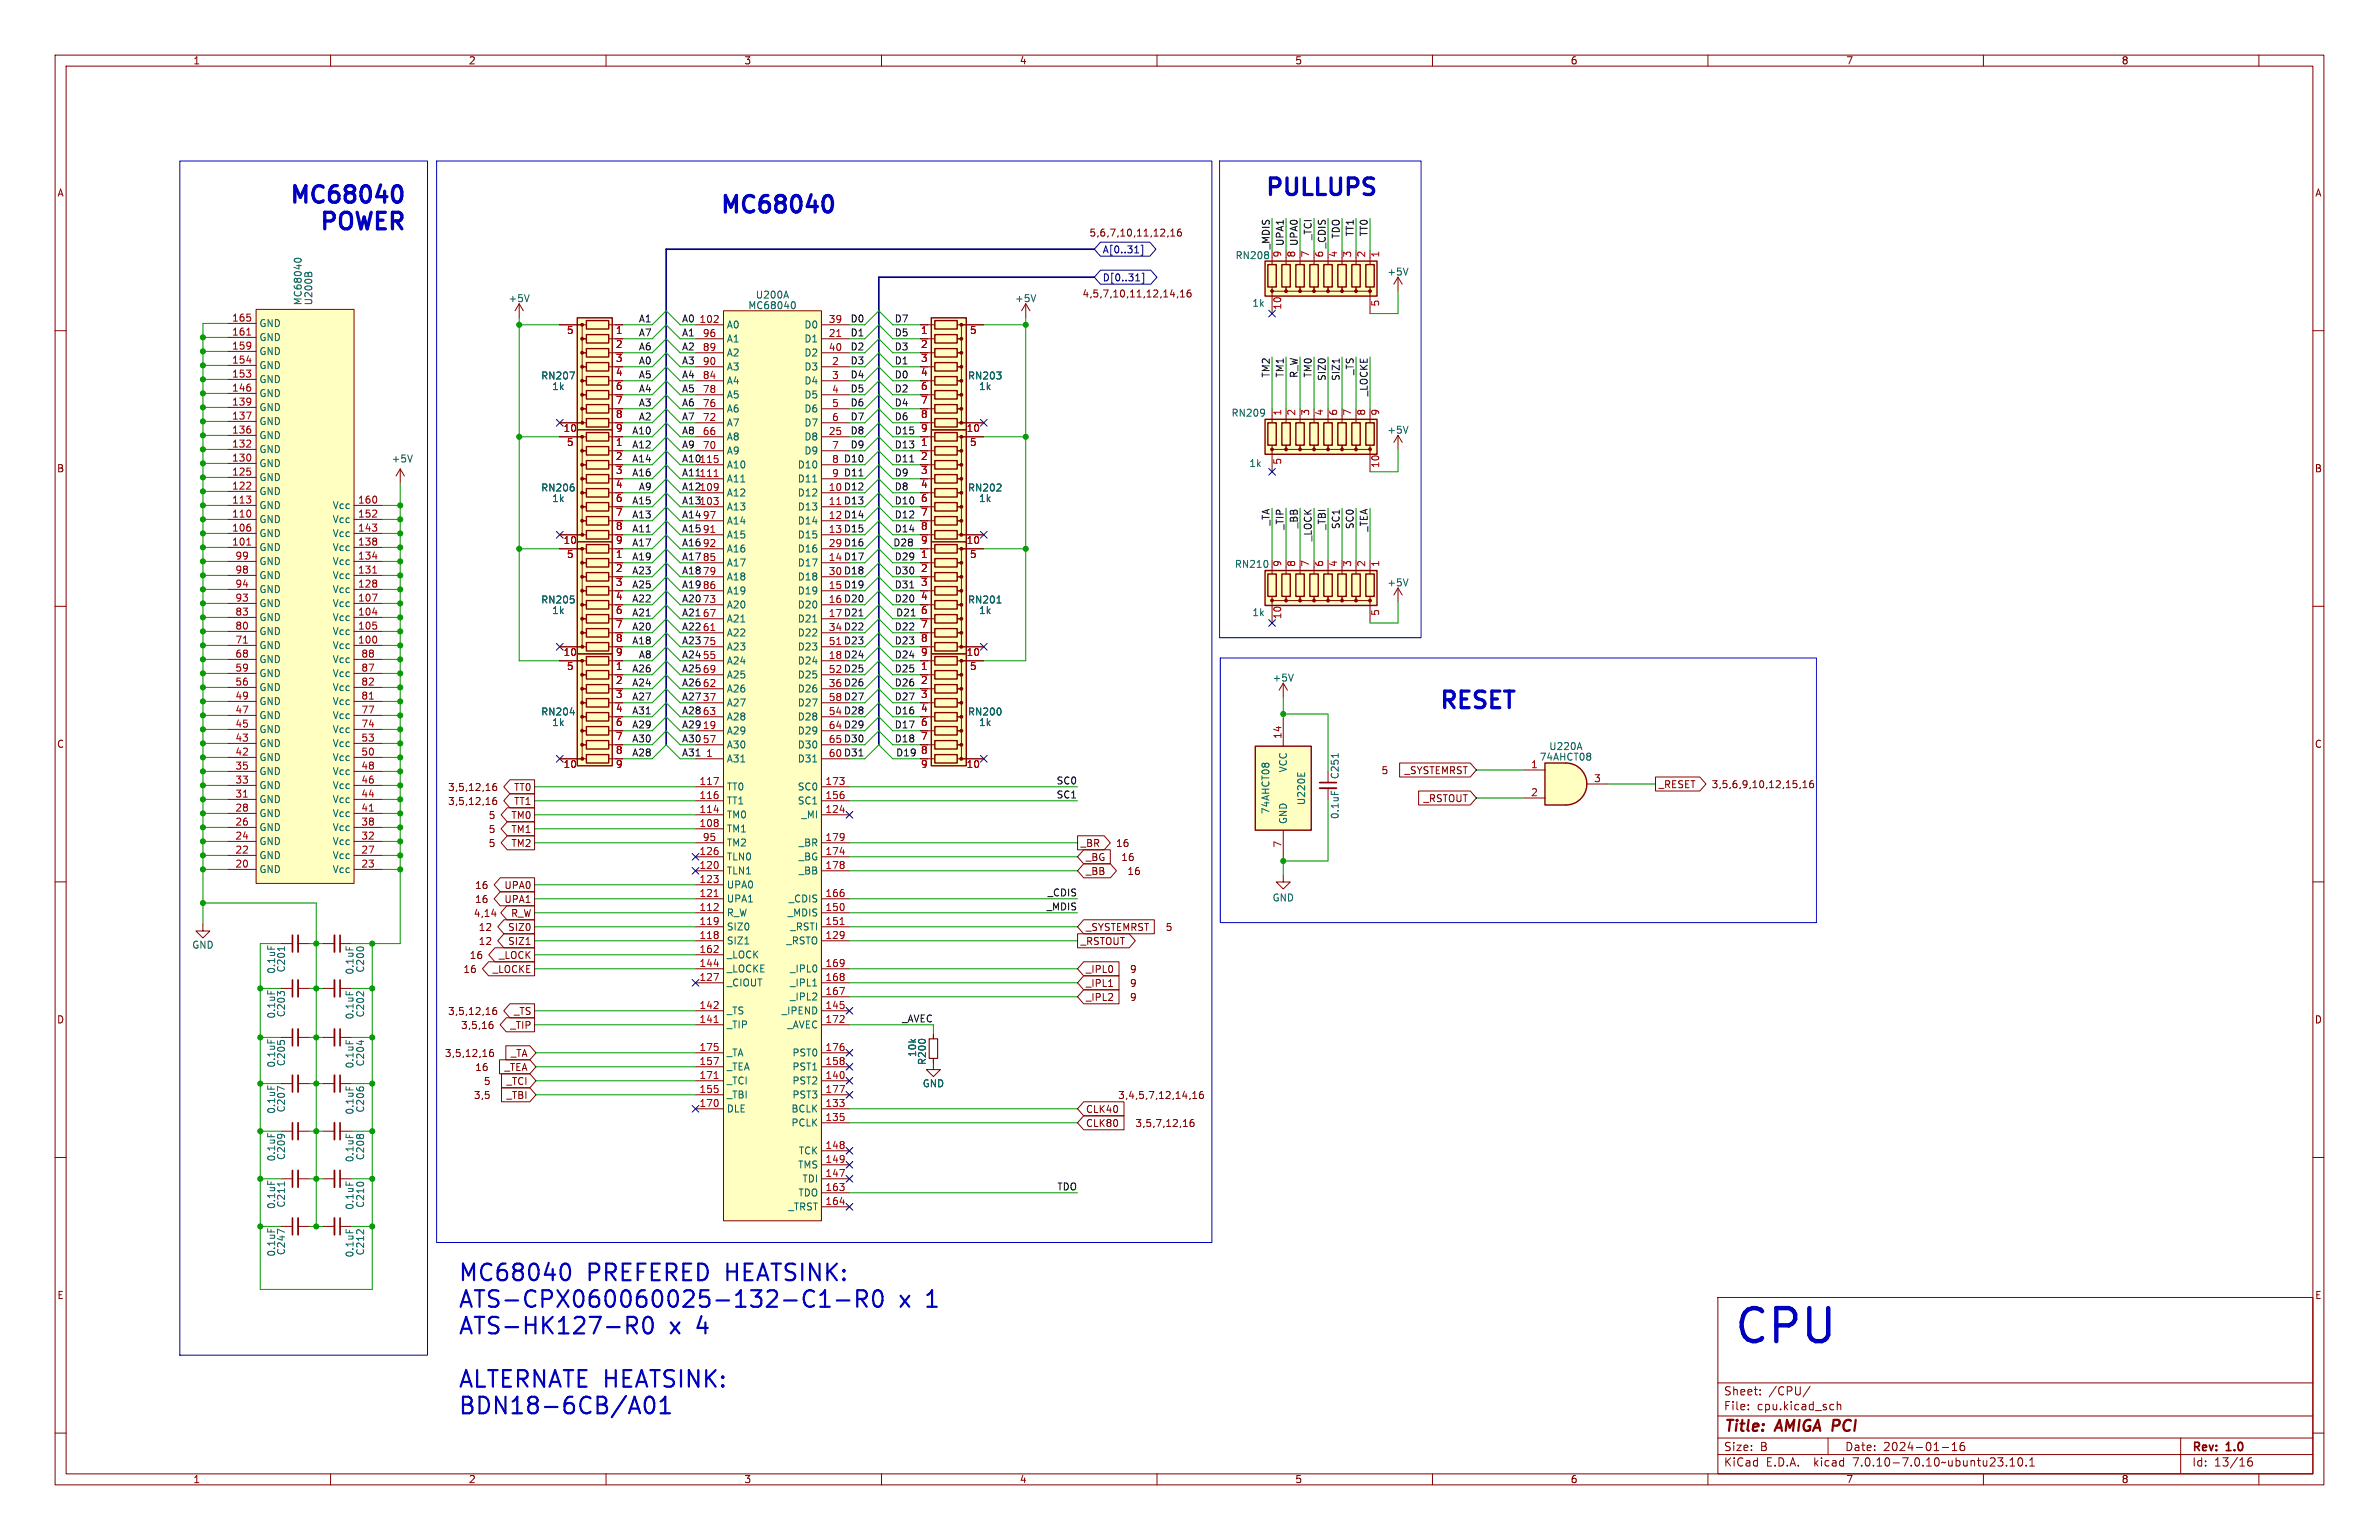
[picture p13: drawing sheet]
<svg xmlns="http://www.w3.org/2000/svg" width="432mm" height="279mm" viewBox="0 0 432 279" stroke-linecap="round" stroke-linejoin="round" font-family="sans-serif">
<defs><g id="words">
<text font-size="8.4" fill="#0000c2" x="314.5" y="244.1">CPU</text>
<g font-size="4.2" fill="#0000c2">
<text x="229.5" y="35.7">PULLUPS</text>
<text x="52" y="37.1">MC68040</text>
<text x="57.4" y="41.9">POWER</text>
<text x="130.6" y="38.9">MC68040</text>
<text x="261.1" y="128.8">RESET</text>
<text x="83.1" y="232.6">MC68040</text>
<text x="106.7" y="232.6">PREFERED HEATSINK:</text>
<text x="83.1" y="237.5">ATS-CPX060060025-132-C1-R0</text>
<text x="163.4" y="237.5">x</text>
<text x="168.7" y="237.5">1</text>
<text x="83.1" y="242.3">ATS-HK127-R0</text>
<text x="121.7" y="242.3">x</text>
<text x="127" y="242.3">4</text>
<text x="83.1" y="252">ALTERNATE HEATSINK:</text>
<text x="83.1" y="256.8">BDN18-6CB/A01</text>
</g>
<g font-size="2.8" fill="#840000">
<text x="312.8" y="260.3">Title:</text>
<text x="322.5" y="260.3">AMIGA PCI</text>
</g>
<g font-size="2.1" fill="#840000">
<text x="312.8" y="256.1">File:</text>
<text x="312.8" y="253.4">Sheet:</text>
<text x="318.9" y="256.1">cpu.kicad_sch</text>
<text x="321" y="253.4">/CPU/</text>
<text x="312.8" y="263.5">Size:</text>
<text x="319.5" y="263.5">B</text>
<text x="334.8" y="263.5">Date:</text>
<text x="341.8" y="263.5">2024-01-16</text>
<text x="397.8" y="263.7">Rev:</text>
<text x="404.2" y="263.7">1.0</text>
<text x="312.8" y="266.3">KiCad</text>
<text x="320.5" y="266.3">E.D.A.</text>
<text x="329.4" y="266.3">kicad</text>
<text x="336.6" y="266.3">7.0.10-7.0.10~ubuntu23.10.1</text>
<text x="397.8" y="266.3">Id:</text>
<text x="401.9" y="266.3">13/16</text>
</g>
<g font-size="1.8" fill="#840000">
<text x="35" y="11.9">1</text>
<text x="85" y="11.9">2</text>
<text x="135" y="11.9">3</text>
<text x="185" y="11.9">4</text>
<text x="235" y="11.9">5</text>
<text x="285" y="11.9">6</text>
<text x="335" y="11.9">7</text>
<text x="385" y="11.9">8</text>
<text x="10.3" y="35.9">A</text>
<text x="420.1" y="35.9">A</text>
<text x="197.6" y="43.1">5,6,7,10,11,12,16</text>
<text x="196.4" y="54.2">4,5,7,10,11,12,14,16</text>
<text x="111.7" y="63.4">2</text>
<text x="111.7" y="66">3</text>
<text x="167.1" y="63.4">2</text>
<text x="167.1" y="66">3</text>
<text x="111.7" y="68.5">4</text>
<text x="111.7" y="71.1">6</text>
<text x="167.1" y="68.5">4</text>
<text x="167.1" y="71.1">6</text>
<text x="111.7" y="73.6">7</text>
<text x="111.7" y="76.1">8</text>
<text x="167.1" y="73.6">7</text>
<text x="167.1" y="76.1">8</text>
<text x="235.4" y="75.5" transform="rotate(-90 235.4 75.5)">2</text>
<text x="237.9" y="75.5" transform="rotate(-90 237.9 75.5)">3</text>
<text x="240.5" y="75.5" transform="rotate(-90 240.5 75.5)">4</text>
<text x="243" y="75.5" transform="rotate(-90 243 75.5)">6</text>
<text x="245.6" y="75.5" transform="rotate(-90 245.6 75.5)">7</text>
<text x="248.1" y="75.5" transform="rotate(-90 248.1 75.5)">8</text>
<text x="111.7" y="78.7">9</text>
<text x="111.7" y="83.8">2</text>
<text x="167.1" y="83.8">2</text>
<text x="167.1" y="78.7">9</text>
<text x="10.3" y="85.9">B</text>
<text x="111.7" y="86.3">3</text>
<text x="111.7" y="88.8">4</text>
<text x="167.1" y="86.3">3</text>
<text x="167.1" y="88.8">4</text>
<text x="420.1" y="85.9">B</text>
<text x="111.7" y="91.4">6</text>
<text x="111.7" y="93.9">7</text>
<text x="167.1" y="91.4">6</text>
<text x="167.1" y="93.9">7</text>
<text x="111.7" y="96.5">8</text>
<text x="167.1" y="96.5">8</text>
<text x="111.7" y="104.1">2</text>
<text x="111.7" y="106.6">3</text>
<text x="167.1" y="104.1">2</text>
<text x="167.1" y="106.6">3</text>
<text x="111.7" y="109.2">4</text>
<text x="111.7" y="111.7">6</text>
<text x="167.1" y="109.2">4</text>
<text x="167.1" y="111.7">6</text>
<text x="111.7" y="114.2">7</text>
<text x="111.7" y="116.8">8</text>
<text x="111.7" y="119.3">9</text>
<text x="167.1" y="114.2">7</text>
<text x="167.1" y="116.8">8</text>
<text x="167.1" y="119.3">9</text>
<text x="111.7" y="124.4">2</text>
<text x="167.1" y="124.4">2</text>
<text x="111.7" y="126.9">3</text>
<text x="111.7" y="129.5">4</text>
<text x="167.1" y="126.9">3</text>
<text x="167.1" y="129.5">4</text>
<text x="10.3" y="135.9">C</text>
<text x="111.7" y="132">6</text>
<text x="111.7" y="134.6">7</text>
<text x="111.7" y="137.1">8</text>
<text x="167.1" y="132">6</text>
<text x="167.1" y="134.6">7</text>
<text x="167.1" y="137.1">8</text>
<text x="420.1" y="135.9">C</text>
<text x="81.2" y="143.7">3,5,12,16</text>
<text x="93.2" y="143.7">TT0</text>
<text x="250.7" y="140.7">5</text>
<text x="254.8" y="140.7">_SYSTEMRST</text>
<text x="301" y="143.2">_RESET</text>
<text x="310.6" y="143.2">3,5,6,9,10,12,15,16</text>
<text x="81.2" y="146.2">3,5,12,16</text>
<text x="88.6" y="148.8">5</text>
<text x="92.7" y="148.8">TM0</text>
<text x="93.2" y="146.2">TT1</text>
<text x="258.3" y="145.7">_RSTOUT</text>
<text x="88.6" y="151.3">5</text>
<text x="88.6" y="153.9">5</text>
<text x="92.7" y="151.3">TM1</text>
<text x="92.7" y="153.9">TM2</text>
<text x="196.1" y="153.9">_BR</text>
<text x="202.5" y="153.9">16</text>
<text x="86.1" y="161.5">16</text>
<text x="91.4" y="161.5">UPA0</text>
<text x="197" y="158.9">_BB</text>
<text x="197" y="156.4">_BG</text>
<text x="203.4" y="156.4">16</text>
<text x="204.5" y="158.9">16</text>
<text x="85.9" y="166.6">4,14</text>
<text x="86.1" y="164">16</text>
<text x="91.4" y="164">UPA1</text>
<text x="92.7" y="166.6">R_W</text>
<text x="86.8" y="171.6">12</text>
<text x="86.8" y="169.1">12</text>
<text x="92.1" y="171.6">SIZ1</text>
<text x="92.1" y="169.1">SIZ0</text>
<text x="196.1" y="171.6">_RSTOUT</text>
<text x="197" y="169.1">_SYSTEMRST</text>
<text x="211.5" y="169.1">5</text>
<text x="84" y="176.7">16</text>
<text x="85.2" y="174.2">16</text>
<text x="89.3" y="176.7">_LOCKE</text>
<text x="90.5" y="174.2">_LOCK</text>
<text x="197" y="176.7">_IPL0</text>
<text x="197" y="179.3">_IPL1</text>
<text x="205" y="176.7">9</text>
<text x="205" y="179.3">9</text>
<text x="10.3" y="185.9">D</text>
<text x="81.2" y="184.3">3,5,12,16</text>
<text x="93.2" y="184.3">_TS</text>
<text x="197" y="181.8">_IPL2</text>
<text x="205" y="181.8">9</text>
<text x="420.1" y="185.9">D</text>
<text x="80.6" y="192">3,5,12,16</text>
<text x="83.6" y="186.9">3,5,16</text>
<text x="92.5" y="186.9">_TIP</text>
<text x="92.6" y="192">_TA</text>
<text x="86.2" y="194.5">16</text>
<text x="87.7" y="197">5</text>
<text x="91.5" y="194.5">_TEA</text>
<text x="91.8" y="197">_TCI</text>
<text x="85.9" y="199.6">3,5</text>
<text x="91.8" y="199.6">_TBI</text>
<text x="197" y="202.1">CLK40</text>
<text x="202.9" y="199.6">3,4,5,7,12,14,16</text>
<text x="197" y="204.7">CLK80</text>
<text x="206" y="204.7">3,5,7,12,16</text>
<text x="10.3" y="235.9">E</text>
<text x="420.1" y="235.9">E</text>
<text x="35" y="269.3">1</text>
<text x="85" y="269.3">2</text>
<text x="135" y="269.3">3</text>
<text x="185" y="269.3">4</text>
<text x="235" y="269.3">5</text>
<text x="285" y="269.3">6</text>
<text x="335" y="269.3">7</text>
<text x="385" y="269.3">8</text>
</g>
<g font-size="1.8" fill="#000084">
<text x="200.1" y="46.2">A[0..31]</text>
<text x="200.1" y="51.2">D[0..31]</text>
</g>
<g font-size="1.8" fill="#006464">
<text x="224.2" y="47.2">RN208</text>
<text x="251.7" y="50.2">+5V</text>
<text x="47" y="59.5">GND</text>
<text x="55" y="55.5" transform="rotate(-90 55 55.5)">MC68040</text>
<text x="56.9" y="55.5" transform="rotate(-90 56.9 55.5)">U200B</text>
<text x="92.2" y="55">+5V</text>
<text x="131.8" y="59.8">A0</text>
<text x="135.7" y="56.3">MC68040</text>
<text x="137.1" y="54.4">U200A</text>
<text x="145.9" y="59.8">D0</text>
<text x="184.1" y="55">+5V</text>
<text x="227.2" y="55.9">1k</text>
<text x="47" y="64.6">GND</text>
<text x="47" y="62.1">GND</text>
<text x="131.8" y="64.9">A2</text>
<text x="131.8" y="62.3">A1</text>
<text x="145.9" y="62.3">D1</text>
<text x="145.9" y="64.9">D2</text>
<text x="47" y="69.7">GND</text>
<text x="47" y="67.2">GND</text>
<text x="98.1" y="69">RN207</text>
<text x="100.1" y="71">1k</text>
<text x="131.8" y="70">A4</text>
<text x="131.8" y="67.4">A3</text>
<text x="145.9" y="67.4">D3</text>
<text x="145.9" y="70">D4</text>
<text x="175.6" y="69">RN203</text>
<text x="177.6" y="71">1k</text>
<text x="47" y="77.3">GND</text>
<text x="47" y="74.8">GND</text>
<text x="47" y="72.2">GND</text>
<text x="131.8" y="77.6">A7</text>
<text x="131.8" y="75">A6</text>
<text x="131.8" y="72.5">A5</text>
<text x="145.9" y="72.5">D5</text>
<text x="145.9" y="75">D6</text>
<text x="145.9" y="77.6">D7</text>
<text x="223.4" y="75.8">RN209</text>
<text x="47" y="82.4">GND</text>
<text x="47" y="79.9">GND</text>
<text x="131.8" y="80.1">A8</text>
<text x="131.8" y="82.7">A9</text>
<text x="145.9" y="80.1">D8</text>
<text x="145.9" y="82.7">D9</text>
<text x="251.7" y="78.9">+5V</text>
<text x="47" y="87.5">GND</text>
<text x="47" y="84.9">GND</text>
<text x="71" y="84.1">+5V</text>
<text x="98.1" y="89.4">RN206</text>
<text x="131.8" y="87.7">A11</text>
<text x="131.8" y="85.2">A10</text>
<text x="144.7" y="85.2">D10</text>
<text x="144.7" y="87.7">D11</text>
<text x="175.6" y="89.4">RN202</text>
<text x="226.7" y="84.9">1k</text>
<text x="47" y="95.1">GND</text>
<text x="47" y="92.6">GND</text>
<text x="47" y="90">GND</text>
<text x="60.3" y="95.1">Vcc</text>
<text x="60.3" y="92.6">Vcc</text>
<text x="100.1" y="91.3">1k</text>
<text x="131.8" y="92.8">A13</text>
<text x="131.8" y="90.3">A12</text>
<text x="131.8" y="95.4">A14</text>
<text x="144.7" y="90.3">D12</text>
<text x="144.7" y="92.8">D13</text>
<text x="144.7" y="95.4">D14</text>
<text x="177.6" y="91.3">1k</text>
<text x="47" y="100.2">GND</text>
<text x="47" y="97.6">GND</text>
<text x="60.3" y="100.2">Vcc</text>
<text x="60.3" y="97.6">Vcc</text>
<text x="131.8" y="97.9">A15</text>
<text x="131.8" y="100.4">A16</text>
<text x="144.7" y="97.9">D15</text>
<text x="144.7" y="100.4">D16</text>
<text x="47" y="107.8">GND</text>
<text x="47" y="105.3">GND</text>
<text x="47" y="102.7">GND</text>
<text x="60.3" y="107.8">Vcc</text>
<text x="60.3" y="105.3">Vcc</text>
<text x="60.3" y="102.7">Vcc</text>
<text x="131.8" y="105.5">A18</text>
<text x="131.8" y="103">A17</text>
<text x="144.7" y="103">D17</text>
<text x="144.7" y="105.5">D18</text>
<text x="224" y="103.2">RN210</text>
<text x="251.7" y="106.6">+5V</text>
<text x="47" y="112.9">GND</text>
<text x="47" y="110.3">GND</text>
<text x="60.3" y="112.9">Vcc</text>
<text x="60.3" y="110.3">Vcc</text>
<text x="98.1" y="109.7">RN205</text>
<text x="100.1" y="111.6">1k</text>
<text x="131.8" y="113.1">A21</text>
<text x="131.8" y="110.6">A20</text>
<text x="131.8" y="108.1">A19</text>
<text x="144.7" y="108.1">D19</text>
<text x="144.7" y="110.6">D20</text>
<text x="144.7" y="113.1">D21</text>
<text x="175.6" y="109.7">RN201</text>
<text x="177.6" y="111.6">1k</text>
<text x="227.2" y="112">1k</text>
<text x="47" y="118">GND</text>
<text x="47" y="115.4">GND</text>
<text x="60.3" y="118">Vcc</text>
<text x="60.3" y="115.4">Vcc</text>
<text x="131.8" y="115.7">A22</text>
<text x="131.8" y="118.2">A23</text>
<text x="144.7" y="115.7">D22</text>
<text x="144.7" y="118.2">D23</text>
<text x="47" y="125.6">GND</text>
<text x="47" y="123">GND</text>
<text x="47" y="120.5">GND</text>
<text x="60.3" y="125.6">Vcc</text>
<text x="60.3" y="123">Vcc</text>
<text x="60.3" y="120.5">Vcc</text>
<text x="131.8" y="120.8">A24</text>
<text x="131.8" y="125.8">A26</text>
<text x="131.8" y="123.3">A25</text>
<text x="144.7" y="120.8">D24</text>
<text x="144.7" y="125.8">D26</text>
<text x="144.7" y="123.3">D25</text>
<text x="230.9" y="123.9">+5V</text>
<text x="47" y="130.7">GND</text>
<text x="47" y="128.1">GND</text>
<text x="60.3" y="130.7">Vcc</text>
<text x="60.3" y="128.1">Vcc</text>
<text x="98.1" y="130">RN204</text>
<text x="100.1" y="131.9">1k</text>
<text x="131.8" y="128.4">A27</text>
<text x="131.8" y="130.9">A28</text>
<text x="144.7" y="130.9">D28</text>
<text x="144.7" y="128.4">D27</text>
<text x="175.6" y="130">RN200</text>
<text x="177.6" y="131.9">1k</text>
<text x="47" y="135.7">GND</text>
<text x="47" y="133.2">GND</text>
<text x="60.3" y="135.7">Vcc</text>
<text x="60.3" y="133.2">Vcc</text>
<text x="131.8" y="133.5">A29</text>
<text x="131.8" y="136">A30</text>
<text x="144.7" y="133.5">D29</text>
<text x="144.7" y="136">D30</text>
<text x="281.1" y="136.3">U220A</text>
<text x="47" y="143.4">GND</text>
<text x="47" y="140.8">GND</text>
<text x="47" y="138.3">GND</text>
<text x="60.3" y="143.4">Vcc</text>
<text x="60.3" y="140.8">Vcc</text>
<text x="60.3" y="138.3">Vcc</text>
<text x="131.8" y="138.5">A31</text>
<text x="131.8" y="143.6">TT0</text>
<text x="144.7" y="143.6">SC0</text>
<text x="144.7" y="138.5">D31</text>
<text x="233.8" y="140.2" transform="rotate(-90 233.8 140.2)">VCC</text>
<text x="243.2" y="141.5" transform="rotate(-90 243.2 141.5)">C251</text>
<text x="279.4" y="138.2">74AHCT08</text>
<text x="47" y="148.4">GND</text>
<text x="47" y="145.9">GND</text>
<text x="60.3" y="148.4">Vcc</text>
<text x="60.3" y="145.9">Vcc</text>
<text x="131.8" y="148.7">TM0</text>
<text x="131.8" y="146.2">TT1</text>
<text x="144.7" y="146.2">SC1</text>
<text x="145.4" y="148.7">_MI</text>
<text x="230.6" y="147.8" transform="rotate(-90 230.6 147.8)">74AHCT08</text>
<text x="233.8" y="149.6" transform="rotate(-90 233.8 149.6)">GND</text>
<text x="237.1" y="146.2" transform="rotate(-90 237.1 146.2)">U220E</text>
<text x="243.2" y="148.7" transform="rotate(-90 243.2 148.7)">0.1uF</text>
<text x="47" y="153.5">GND</text>
<text x="47" y="151">GND</text>
<text x="60.3" y="153.5">Vcc</text>
<text x="60.3" y="151">Vcc</text>
<text x="131.8" y="151.2">TM1</text>
<text x="131.8" y="153.8">TM2</text>
<text x="144.9" y="153.8">_BR</text>
<text x="47" y="158.6">GND</text>
<text x="47" y="156.1">GND</text>
<text x="60.3" y="158.6">Vcc</text>
<text x="60.3" y="156.1">Vcc</text>
<text x="131.8" y="158.9">TLN1</text>
<text x="131.8" y="161.4">UPA0</text>
<text x="131.8" y="156.3">TLN0</text>
<text x="144.9" y="156.3">_BG</text>
<text x="144.9" y="158.9">_BB</text>
<text x="131.8" y="166.5">R_W</text>
<text x="131.8" y="163.9">UPA1</text>
<text x="142.9" y="166.5">_MDIS</text>
<text x="143.1" y="163.9">_CDIS</text>
<text x="230.9" y="163.7">GND</text>
<text x="34.8" y="172.3">GND</text>
<text x="131.8" y="171.6">SIZ1</text>
<text x="131.8" y="169">SIZ0</text>
<text x="142.6" y="171.6">_RSTO</text>
<text x="143.4" y="169">_RSTI</text>
<text x="50.1" y="176.8" transform="rotate(-90 50.1 176.8)">0.1uF</text>
<text x="51.9" y="176.5" transform="rotate(-90 51.9 176.5)">C201</text>
<text x="64.4" y="176.9" transform="rotate(-90 64.4 176.9)">0.1uF</text>
<text x="66.3" y="176.6" transform="rotate(-90 66.3 176.6)">C200</text>
<text x="131.8" y="179.2">_CIOUT</text>
<text x="131.8" y="176.6">_LOCKE</text>
<text x="131.8" y="174.1">_LOCK</text>
<text x="143.3" y="179.2">_IPL1</text>
<text x="143.3" y="176.6">_IPL0</text>
<text x="50.1" y="184.9" transform="rotate(-90 50.1 184.9)">0.1uF</text>
<text x="51.9" y="184.6" transform="rotate(-90 51.9 184.6)">C203</text>
<text x="64.4" y="185.1" transform="rotate(-90 64.4 185.1)">0.1uF</text>
<text x="66.3" y="184.7" transform="rotate(-90 66.3 184.7)">C202</text>
<text x="131.8" y="184.3">_TS</text>
<text x="141.8" y="184.3">_IPEND</text>
<text x="143.3" y="181.7">_IPL2</text>
<text x="131.8" y="186.8">_TIP</text>
<text x="131.8" y="191.9">_TA</text>
<text x="142.8" y="186.8">_AVEC</text>
<text x="143.7" y="191.9">PST0</text>
<text x="166.5" y="191.9" transform="rotate(-90 166.5 191.9)">10k</text>
<text x="50.1" y="193.8" transform="rotate(-90 50.1 193.8)">0.1uF</text>
<text x="51.9" y="193.5" transform="rotate(-90 51.9 193.5)">C205</text>
<text x="64.4" y="193.9" transform="rotate(-90 64.4 193.9)">0.1uF</text>
<text x="66.3" y="193.6" transform="rotate(-90 66.3 193.6)">C204</text>
<text x="131.8" y="194.4">_TEA</text>
<text x="131.8" y="197">_TCI</text>
<text x="143.7" y="197">PST2</text>
<text x="143.7" y="194.4">PST1</text>
<text x="167.4" y="197.5">GND</text>
<text x="168.2" y="193.3" transform="rotate(-90 168.2 193.3)">R200</text>
<text x="50.1" y="202.2" transform="rotate(-90 50.1 202.2)">0.1uF</text>
<text x="51.9" y="201.9" transform="rotate(-90 51.9 201.9)">C207</text>
<text x="64.4" y="202.3" transform="rotate(-90 64.4 202.3)">0.1uF</text>
<text x="66.3" y="202" transform="rotate(-90 66.3 202)">C206</text>
<text x="131.8" y="199.5">_TBI</text>
<text x="131.8" y="202">DLE</text>
<text x="143.5" y="202">BCLK</text>
<text x="143.7" y="199.5">PST3</text>
<text x="143.5" y="204.6">PCLK</text>
<text x="144.9" y="209.7">TCK</text>
<text x="50.1" y="210.8" transform="rotate(-90 50.1 210.8)">0.1uF</text>
<text x="51.9" y="210.6" transform="rotate(-90 51.9 210.6)">C209</text>
<text x="64.4" y="211" transform="rotate(-90 64.4 211)">0.1uF</text>
<text x="66.3" y="210.6" transform="rotate(-90 66.3 210.6)">C208</text>
<text x="144.8" y="212.2">TMS</text>
<text x="145.5" y="214.7">TDI</text>
<text x="50.1" y="219.4" transform="rotate(-90 50.1 219.4)">0.1uF</text>
<text x="51.9" y="219.2" transform="rotate(-90 51.9 219.2)">C211</text>
<text x="64.4" y="219.6" transform="rotate(-90 64.4 219.6)">0.1uF</text>
<text x="66.3" y="219.2" transform="rotate(-90 66.3 219.2)">C210</text>
<text x="143" y="219.8">_TRST</text>
<text x="144.8" y="217.3">TDO</text>
<text x="51.9" y="227.8" transform="rotate(-90 51.9 227.8)">C247</text>
<text x="66.3" y="227.9" transform="rotate(-90 66.3 227.9)">C212</text>
<text x="50.1" y="228.1" transform="rotate(-90 50.1 228.1)">0.1uF</text>
<text x="64.4" y="228.2" transform="rotate(-90 64.4 228.2)">0.1uF</text>
</g>
<g font-size="1.8" fill="#0f0f0f">
<text x="230.5" y="45.3" transform="rotate(-90 230.5 45.3)">_MDIS</text>
<text x="232.9" y="46.8" transform="rotate(-90 232.9 46.8)">9 UPA1</text>
<text x="235.4" y="46.8" transform="rotate(-90 235.4 46.8)">8 UPA0</text>
<text x="238.2" y="43.6" transform="rotate(-90 238.2 43.6)">_TCI</text>
<text x="240.5" y="46.8" transform="rotate(-90 240.5 46.8)">6 _CDIS</text>
<text x="243.2" y="43.4" transform="rotate(-90 243.2 43.4)">TDO</text>
<text x="245.8" y="43" transform="rotate(-90 245.8 43)">TT1</text>
<text x="248.3" y="43" transform="rotate(-90 248.3 43)">TT0</text>
<text x="115.9" y="58.6">A1</text>
<text x="162.3" y="58.6">D7</text>
<text x="115.9" y="61.1">A7</text>
<text x="115.9" y="63.7">A6</text>
<text x="123.7" y="61.1">A1</text>
<text x="154.3" y="61.1">D1</text>
<text x="162.3" y="63.7">D3</text>
<text x="162.3" y="61.1">D5</text>
<text x="115.9" y="68.7">A5</text>
<text x="115.9" y="66.2">A0</text>
<text x="115.9" y="71.3">A4</text>
<text x="162.3" y="66.2">D1</text>
<text x="162.3" y="71.3">D2</text>
<text x="162.3" y="68.7">D0</text>
<text x="230.5" y="68.6" transform="rotate(-90 230.5 68.6)">TM2</text>
<text x="233.1" y="68.6" transform="rotate(-90 233.1 68.6)">TM1</text>
<text x="235.6" y="68.7" transform="rotate(-90 235.6 68.7)">R_W</text>
<text x="238.2" y="68.6" transform="rotate(-90 238.2 68.6)">TM0</text>
<text x="240.7" y="69.2" transform="rotate(-90 240.7 69.2)">SIZ0</text>
<text x="243.2" y="69.2" transform="rotate(-90 243.2 69.2)">SIZ1</text>
<text x="245.8" y="68.1" transform="rotate(-90 245.8 68.1)">_TS</text>
<text x="248.3" y="72" transform="rotate(-90 248.3 72)">_LOCKE</text>
<text x="115.9" y="76.4">A2</text>
<text x="115.9" y="73.8">A3</text>
<text x="162.3" y="73.8">D4</text>
<text x="162.3" y="76.4">D6</text>
<text x="114.7" y="84">A14</text>
<text x="114.7" y="81.4">A12</text>
<text x="114.7" y="78.9">A10</text>
<text x="162.3" y="78.9">D15</text>
<text x="162.3" y="84">D11</text>
<text x="162.3" y="81.4">D13</text>
<text x="114.7" y="86.5">A16</text>
<text x="115.9" y="89.1">A9</text>
<text x="150.3" y="89.2">10 D12</text>
<text x="150.9" y="84.1">8 D10</text>
<text x="150.9" y="86.6">9 D11</text>
<text x="162.3" y="89.1">D8</text>
<text x="162.3" y="86.5">D9</text>
<text x="114.7" y="91.6">A15</text>
<text x="114.7" y="94.1">A13</text>
<text x="127.5" y="94.2">97</text>
<text x="150.3" y="91.7">11 D13</text>
<text x="150.3" y="94.2">12 D14</text>
<text x="162.3" y="94.1">D12</text>
<text x="162.3" y="91.6">D10</text>
<text x="230.5" y="95.4" transform="rotate(-90 230.5 95.4)">_TA</text>
<text x="235.6" y="95.9" transform="rotate(-90 235.6 95.9)">_BB</text>
<text x="114.7" y="99.2">A17</text>
<text x="114.7" y="96.7">A11</text>
<text x="114.7" y="101.8">A19</text>
<text x="127.5" y="96.8">91</text>
<text x="127.5" y="99.3">92</text>
<text x="150.3" y="96.8">13 D15</text>
<text x="150.3" y="101.9">14 D17</text>
<text x="150.3" y="99.3">29 D16</text>
<text x="162.1" y="99.2">D28</text>
<text x="162.3" y="101.8">D29</text>
<text x="162.3" y="96.7">D14</text>
<text x="233.1" y="96.2" transform="rotate(-90 233.1 96.2)">_TIP</text>
<text x="238.2" y="98.3" transform="rotate(-90 238.2 98.3)">_LOCK</text>
<text x="240.7" y="96.2" transform="rotate(-90 240.7 96.2)">_TBI</text>
<text x="243.2" y="96.1" transform="rotate(-90 243.2 96.1)">SC1</text>
<text x="245.8" y="96.1" transform="rotate(-90 245.8 96.1)">SC0</text>
<text x="248.3" y="96.6" transform="rotate(-90 248.3 96.6)">_TEA</text>
<text x="114.7" y="104.3">A23</text>
<text x="114.7" y="106.8">A25</text>
<text x="127.5" y="104.4">79</text>
<text x="127.5" y="106.9">86</text>
<text x="150.3" y="106.9">15 D19</text>
<text x="150.3" y="104.4">30 D18</text>
<text x="162.3" y="106.8">D31</text>
<text x="162.3" y="104.3">D30</text>
<text x="114.7" y="109.4">A22</text>
<text x="114.7" y="111.9">A21</text>
<text x="127.5" y="109.5">73</text>
<text x="150.3" y="109.5">16 D20</text>
<text x="150.3" y="112">17 D21</text>
<text x="162.3" y="109.4">D20</text>
<text x="162.6" y="111.9">D21</text>
<text x="114.7" y="117">A18</text>
<text x="114.7" y="114.5">A20</text>
<text x="115.9" y="119.5">A8</text>
<text x="127.5" y="119.6">55</text>
<text x="127.5" y="114.6">61</text>
<text x="127.5" y="117.1">75</text>
<text x="150.3" y="119.6">18 D24</text>
<text x="150.3" y="114.6">34 D22</text>
<text x="150.3" y="117.1">51 D23</text>
<text x="162.3" y="119.5">D24</text>
<text x="162.3" y="114.5">D22</text>
<text x="162.3" y="117">D23</text>
<text x="114.7" y="124.6">A24</text>
<text x="114.7" y="122.1">A26</text>
<text x="127.5" y="124.7">62</text>
<text x="127.5" y="122.2">69</text>
<text x="150.3" y="124.7">36 D26</text>
<text x="150.3" y="122.2">52 D25</text>
<text x="162.3" y="122.1">D25</text>
<text x="162.3" y="124.6">D26</text>
<text x="114.7" y="127.2">A27</text>
<text x="114.7" y="129.7">A31</text>
<text x="127.5" y="129.8">63</text>
<text x="150.3" y="129.8">54 D28</text>
<text x="150.3" y="127.3">58 D27</text>
<text x="162.3" y="127.2">D27</text>
<text x="162.3" y="129.7">D16</text>
<text x="114.7" y="134.8">A30</text>
<text x="114.7" y="132.2">A29</text>
<text x="114.7" y="137.3">A28</text>
<text x="127.5" y="132.3">19</text>
<text x="127.5" y="134.9">57</text>
<text x="150.3" y="137.4">60 D31</text>
<text x="150.3" y="132.3">64 D29</text>
<text x="150.3" y="134.9">65 D30</text>
<text x="162.3" y="134.8">D18</text>
<text x="162.3" y="132.2">D17</text>
<text x="162.6" y="137.3">D19</text>
<text x="191.7" y="142.4">SC0</text>
<text x="191.7" y="144.9">SC1</text>
<text x="189.9" y="165.3">_MDIS</text>
<text x="190.1" y="162.7">_CDIS</text>
<text x="163.7" y="185.6">_AVEC</text>
<text x="191.8" y="216.1">TDO</text>
</g>
<g font-size="1.8" fill="#a90000">
<text x="237.9" y="46.8" transform="rotate(-90 237.9 46.8)">7</text>
<text x="243" y="46.8" transform="rotate(-90 243 46.8)">4</text>
<text x="245.6" y="46.8" transform="rotate(-90 245.6 46.8)">3</text>
<text x="248.1" y="46.8" transform="rotate(-90 248.1 46.8)">2</text>
<text x="250.6" y="46.8" transform="rotate(-90 250.6 46.8)">1</text>
<text x="42" y="58.4">165</text>
<text x="126.9" y="58.7">102</text>
<text x="150.3" y="58.7">39</text>
<text x="232.9" y="56.3" transform="rotate(-90 232.9 56.3)">10</text>
<text x="250.6" y="55.7" transform="rotate(-90 250.6 55.7)">5</text>
<text x="42" y="63.5">159</text>
<text x="42" y="61">161</text>
<text x="102.8" y="60.9">5</text>
<text x="111.7" y="60.9">1</text>
<text x="127.5" y="63.8">89</text>
<text x="127.5" y="61.2">96</text>
<text x="150.3" y="61.2">21</text>
<text x="150.3" y="63.8">40</text>
<text x="167.1" y="60.9">1</text>
<text x="176" y="60.9">5</text>
<text x="42" y="71.1">146</text>
<text x="42" y="68.6">153</text>
<text x="42" y="66">154</text>
<text x="127.5" y="71.4">78</text>
<text x="127.5" y="68.8">84</text>
<text x="127.5" y="66.3">90</text>
<text x="150.9" y="66.3">2</text>
<text x="150.9" y="68.8">3</text>
<text x="150.9" y="71.4">4</text>
<text x="42" y="76.2">137</text>
<text x="42" y="73.7">139</text>
<text x="127.5" y="76.5">72</text>
<text x="127.5" y="73.9">76</text>
<text x="150.9" y="73.9">5</text>
<text x="150.9" y="76.5">6</text>
<text x="232.9" y="75.5" transform="rotate(-90 232.9 75.5)">1</text>
<text x="250.6" y="75.5" transform="rotate(-90 250.6 75.5)">9</text>
<text x="42" y="83.8">130</text>
<text x="42" y="81.3">132</text>
<text x="42" y="78.7">136</text>
<text x="102.2" y="78.7">10</text>
<text x="102.8" y="81.2">5</text>
<text x="111.7" y="81.2">1</text>
<text x="127.5" y="79">66</text>
<text x="127.5" y="81.5">70</text>
<text x="150.3" y="79">25</text>
<text x="150.9" y="81.5">7</text>
<text x="167.1" y="81.2">1</text>
<text x="175.3" y="78.7">10</text>
<text x="176" y="81.2">5</text>
<text x="42" y="88.9">122</text>
<text x="42" y="86.4">125</text>
<text x="232.9" y="84.4" transform="rotate(-90 232.9 84.4)">5</text>
<text x="250.6" y="85" transform="rotate(-90 250.6 85)">10</text>
<text x="42" y="94">110</text>
<text x="42" y="91.4">113</text>
<text x="64.9" y="94">152</text>
<text x="64.9" y="91.4">160</text>
<text x="42" y="99.1">101</text>
<text x="42" y="96.5">106</text>
<text x="42.6" y="101.6">99</text>
<text x="64.9" y="101.6">134</text>
<text x="64.9" y="99.1">138</text>
<text x="64.9" y="96.5">143</text>
<text x="102.2" y="99">10</text>
<text x="102.8" y="101.5">5</text>
<text x="111.7" y="99">9</text>
<text x="111.7" y="101.5">1</text>
<text x="127.5" y="101.9">85</text>
<text x="167.1" y="99">9</text>
<text x="167.1" y="101.5">1</text>
<text x="175.3" y="99">10</text>
<text x="176" y="101.5">5</text>
<text x="42.6" y="106.7">94</text>
<text x="42.6" y="104.1">98</text>
<text x="64.9" y="106.7">128</text>
<text x="64.9" y="104.1">131</text>
<text x="232.9" y="102.9" transform="rotate(-90 232.9 102.9)">9</text>
<text x="235.4" y="102.9" transform="rotate(-90 235.4 102.9)">8</text>
<text x="237.9" y="102.9" transform="rotate(-90 237.9 102.9)">7</text>
<text x="240.5" y="102.9" transform="rotate(-90 240.5 102.9)">6</text>
<text x="243" y="102.9" transform="rotate(-90 243 102.9)">4</text>
<text x="245.6" y="102.9" transform="rotate(-90 245.6 102.9)">3</text>
<text x="248.1" y="102.9" transform="rotate(-90 248.1 102.9)">2</text>
<text x="250.6" y="102.9" transform="rotate(-90 250.6 102.9)">1</text>
<text x="42.6" y="111.8">83</text>
<text x="42.6" y="109.2">93</text>
<text x="64.9" y="111.8">104</text>
<text x="64.9" y="109.2">107</text>
<text x="127.5" y="112">67</text>
<text x="232.9" y="112.4" transform="rotate(-90 232.9 112.4)">10</text>
<text x="250.6" y="111.8" transform="rotate(-90 250.6 111.8)">5</text>
<text x="42.6" y="119.4">68</text>
<text x="42.6" y="116.8">71</text>
<text x="42.6" y="114.3">80</text>
<text x="64.9" y="116.8">100</text>
<text x="64.9" y="114.3">105</text>
<text x="65.5" y="119.4">88</text>
<text x="102.2" y="119.3">10</text>
<text x="175.3" y="119.3">10</text>
<text x="42.6" y="124.5">56</text>
<text x="42.6" y="121.9">59</text>
<text x="65.5" y="124.5">82</text>
<text x="65.5" y="121.9">87</text>
<text x="102.8" y="121.9">5</text>
<text x="111.7" y="121.9">1</text>
<text x="167.1" y="121.9">1</text>
<text x="176" y="121.9">5</text>
<text x="42.6" y="129.5">47</text>
<text x="42.6" y="127">49</text>
<text x="65.5" y="129.5">77</text>
<text x="65.5" y="127">81</text>
<text x="127.5" y="127.3">37</text>
<text x="42.6" y="137.2">42</text>
<text x="42.6" y="134.6">43</text>
<text x="42.6" y="132.1">45</text>
<text x="65.5" y="137.2">50</text>
<text x="65.5" y="134.6">53</text>
<text x="65.5" y="132.1">74</text>
<text x="128.1" y="137.4">1</text>
<text x="232.7" y="134.2" transform="rotate(-90 232.7 134.2)">14</text>
<text x="42.6" y="142.2">33</text>
<text x="42.6" y="139.7">35</text>
<text x="65.5" y="142.2">46</text>
<text x="65.5" y="139.7">48</text>
<text x="102.2" y="139.6">10</text>
<text x="111.7" y="139.6">9</text>
<text x="126.9" y="142.5">117</text>
<text x="149.7" y="142.5">173</text>
<text x="167.1" y="139.6">9</text>
<text x="175.3" y="139.6">10</text>
<text x="277.8" y="139.4">1</text>
<text x="289.2" y="142">3</text>
<text x="42.6" y="149.9">26</text>
<text x="42.6" y="147.3">28</text>
<text x="42.6" y="144.8">31</text>
<text x="65.5" y="149.9">38</text>
<text x="65.5" y="147.3">41</text>
<text x="65.5" y="144.8">44</text>
<text x="126.9" y="147.6">114</text>
<text x="126.9" y="145">116</text>
<text x="149.7" y="147.6">124</text>
<text x="149.7" y="145">156</text>
<text x="277.8" y="144.5">2</text>
<text x="42.6" y="154.9">22</text>
<text x="42.6" y="152.4">24</text>
<text x="65.5" y="154.9">27</text>
<text x="65.5" y="152.4">32</text>
<text x="126.9" y="150.1">108</text>
<text x="126.9" y="155.2">126</text>
<text x="127.5" y="152.7">95</text>
<text x="149.7" y="155.2">174</text>
<text x="149.7" y="152.7">179</text>
<text x="232.7" y="153.9" transform="rotate(-90 232.7 153.9)">7</text>
<text x="42.6" y="157.5">20</text>
<text x="65.5" y="157.5">23</text>
<text x="126.9" y="157.7">120</text>
<text x="126.9" y="160.3">123</text>
<text x="149.7" y="157.7">178</text>
<text x="126.9" y="165.4">112</text>
<text x="126.9" y="167.9">119</text>
<text x="126.9" y="162.8">121</text>
<text x="149.7" y="165.4">150</text>
<text x="149.7" y="167.9">151</text>
<text x="149.7" y="162.8">166</text>
<text x="126.9" y="170.4">118</text>
<text x="126.9" y="173">162</text>
<text x="149.7" y="170.4">129</text>
<text x="126.9" y="178.1">127</text>
<text x="126.9" y="175.5">144</text>
<text x="149.7" y="178.1">168</text>
<text x="149.7" y="175.5">169</text>
<text x="126.9" y="185.7">141</text>
<text x="126.9" y="183.1">142</text>
<text x="149.7" y="183.1">145</text>
<text x="149.7" y="180.6">167</text>
<text x="149.7" y="185.7">172</text>
<text x="126.9" y="190.8">175</text>
<text x="149.7" y="190.8">176</text>
<text x="126.9" y="193.3">157</text>
<text x="126.9" y="195.8">171</text>
<text x="149.7" y="195.8">140</text>
<text x="149.7" y="193.3">158</text>
<text x="126.9" y="198.4">155</text>
<text x="126.9" y="200.9">170</text>
<text x="149.7" y="200.9">133</text>
<text x="149.7" y="203.5">135</text>
<text x="149.7" y="198.4">177</text>
<text x="149.7" y="208.5">148</text>
<text x="149.7" y="213.6">147</text>
<text x="149.7" y="211.1">149</text>
<text x="149.7" y="216.2">163</text>
<text x="149.7" y="218.7">164</text>
</g>
<g font-size="1.8" fill="#009600">
<text x="123.7" y="58.6">A0</text>
<text x="154.3" y="58.6">D0</text>
<text x="123.7" y="63.7">A2</text>
<text x="154.3" y="63.7">D2</text>
<text x="123.7" y="68.7">A4</text>
<text x="123.7" y="66.2">A3</text>
<text x="123.7" y="71.3">A5</text>
<text x="154.3" y="66.2">D3</text>
<text x="154.3" y="71.3">D5</text>
<text x="154.3" y="68.7">D4</text>
<text x="123.7" y="73.8">A6</text>
<text x="123.7" y="76.4">A7</text>
<text x="154.3" y="73.8">D6</text>
<text x="154.3" y="76.4">D7</text>
<text x="123.7" y="78.9">A8</text>
<text x="123.7" y="81.4">A9</text>
<text x="123.7" y="84">A10115</text>
<text x="154.3" y="81.4">D9</text>
<text x="154.3" y="78.9">D8</text>
<text x="123.7" y="89.1">A12109</text>
<text x="123.7" y="86.5">A11111</text>
<text x="123.7" y="94.1">A14</text>
<text x="123.7" y="91.6">A13103</text>
<text x="123.7" y="96.7">A15</text>
<text x="123.7" y="99.2">A16</text>
<text x="123.7" y="101.8">A17</text>
<text x="123.7" y="106.8">A19</text>
<text x="123.7" y="104.3">A18</text>
<text x="123.7" y="109.4">A20</text>
<text x="123.7" y="111.9">A21</text>
<text x="123.7" y="114.5">A22</text>
<text x="123.7" y="117">A23</text>
<text x="123.7" y="119.5">A24</text>
<text x="123.7" y="122.1">A25</text>
<text x="123.7" y="124.6">A26</text>
<text x="123.7" y="129.7">A28</text>
<text x="123.7" y="127.2">A27</text>
<text x="123.7" y="132.2">A29</text>
<text x="123.7" y="134.8">A30</text>
<text x="123.7" y="137.3">A31</text>
</g>
</g></defs>
<g fill="none" stroke="#840000" stroke-width=".18">
<path d="M10 10h411.8v259.4h-411.8zM12 12h407.8v255.4h-407.8zM60 10v2M110 10v2M160 10v2M210 10v2M260 10v2M310 10v2M360 10v2M410 10v2M10 60h2M41.4 58.7h5.1"/>
<path d="M46.5 56.1h17.8v104.2h-17.8zM94.2 55.1l.8 1.3M94.2 55.1v2.6M94.2 55.1l-.7 1.3M101.6 58.9h3.8M106.4 58.9h-.7v2.6h.7h-.7v2.5h.7h-.7v2.5h.7h-.7v2.6h.7h-.7v2.5h.7h-.7v2.6h.7h-.7v2.5h.7M110.5 58.9h2.5M126.2 58.9h5.1M131.3 56.4h17.8v165.1h-17.8zM149.1 58.9h5.1M167.1 58.9h2.6M173.7 58.9h.8v2.6h-.8h.8v2.5h-.8h.8v2.5h-.8h.8v2.6h-.8h.8v2.5h-.8h.8v2.6h-.8h.8v2.5h-.8"/>
<path d="M174.8 58.9h3.8M186.2 55.1l-.8 1.3M186.2 55.1v2.6M186.2 55.1l.7 1.3M230.9 52.1v.7h2.5v-.7v.7h2.6v-.7v.7h2.5v-.7v.7h2.5v-.7v.7h2.6v-.7v.7h2.5v-.7v.7h2.6v-.7M230.9 45.5v2.5M230.9 53.1v3.8M233.4 46.7v1.3M236 46.7v1.3M238.5 46.7v1.3M241 46.7v1.3M243.6 46.7v1.3"/>
<path d="M246.1 46.7v1.3M248.7 46.7v1.3M248.7 53.1v3.8M253.7 50.3v2.5M253.7 50.3l-.7 1.3M253.7 50.3l.8 1.3M419.8 60h2M41.4 79h5.1M41.4 76.5h5.1M41.4 73.9h5.1M41.4 71.4h5.1M41.4 68.8h5.1"/>
<path d="M41.4 66.3h5.1M41.4 63.8h5.1M41.4 61.2h5.1M101.6 76.7h3.8M101.6 79.2h3.8M106.4 79.2h-.7v2.6h.7h-.7v2.5h.7h-.7v2.6h.7h-.7v2.5h.7h-.7v2.5h.7h-.7v2.6h.7h-.7v2.5h.7M110.5 61.5h2.5M110.5 64h1.3M110.5 66.5h1.3M110.5 69.1h1.3M110.5 71.6h1.3M110.5 74.2h1.3"/>
<path d="M110.5 76.7h1.3M110.5 79.2h1.3M126.2 61.5h5.1M126.2 64h5.1M126.2 66.5h5.1M126.2 69.1h5.1M126.2 71.6h5.1M126.2 74.2h5.1M126.2 76.7h5.1M126.2 79.2h5.1M149.1 61.5h5.1M149.1 64h5.1"/>
<path d="M149.1 66.5h5.1M149.1 69.1h5.1M149.1 71.6h5.1M149.1 74.2h5.1M149.1 76.7h5.1M149.1 79.2h5.1M167.1 61.5h2.6M168.4 64h1.3M168.4 66.5h1.3M168.4 69.1h1.3M168.4 71.6h1.3M168.4 74.2h1.3"/>
<path d="M168.4 76.7h1.3M168.4 79.2h1.3M173.7 79.2h.8v2.6h-.8h.8v2.5h-.8h.8v2.6h-.8h.8v2.5h-.8h.8v2.5h-.8h.8v2.6h-.8h.8v2.5h-.8M174.8 76.7h3.8M174.8 79.2h3.8M230.9 74.2v2.5M233.4 74.2v2.5M236 75.4v1.3M238.5 75.4v1.3M241 75.4v1.3M243.6 75.4v1.3M246.1 75.4v1.3"/>
<path d="M248.7 75.4v1.3M253.7 79v2.5M253.7 79l-.7 1.3M253.7 79l.8 1.3M41.4 99.3h5.1M41.4 96.8h5.1M41.4 94.2h5.1M41.4 91.7h5.1M41.4 89.2h5.1M41.4 86.6h5.1M41.4 84.1h5.1M41.4 81.5h5.1"/>
<path d="M64.3 99.3h5M64.3 96.8h5M64.3 94.2h5M64.3 91.7h5M101.6 97h3.8M110.5 89.4h1.3M110.5 91.9h1.3M110.5 86.9h1.3M110.5 84.3h1.3M110.5 94.5h1.3M110.5 97h1.3M110.5 81.8h2.5"/>
<path d="M126.2 89.4h5.1M126.2 91.9h5.1M126.2 86.9h5.1M126.2 84.3h5.1M126.2 94.5h5.1M126.2 97h5.1M126.2 99.6h5.1M126.2 81.8h5.1M149.1 89.4h5.1M149.1 91.9h5.1M149.1 86.9h5.1M149.1 84.3h5.1"/>
<path d="M149.1 94.5h5.1M149.1 97h5.1M149.1 99.6h5.1M149.1 81.8h5.1M167.1 81.8h2.6M168.4 89.4h1.3M168.4 91.9h1.3M168.4 86.9h1.3M168.4 84.3h1.3M168.4 94.5h1.3M168.4 97h1.3M168.4 99.6h1.3"/>
<path d="M173.7 99.6h.8v2.5h-.8h.8v2.5h-.8h.8v2.6h-.8h.8v2.5h-.8h.8v2.6h-.8h.8v2.5h-.8h.8v2.5h-.8M174.8 97h3.8M174.8 99.6h3.8M230.9 80.8v.7h2.5v-.7v.7h2.6v-.7v.7h2.5v-.7v.7h2.5v-.7v.7h2.6v-.7v.7h2.5v-.7v.7h2.6v-.7M230.9 81.8v3.8M248.7 81.8v3.8M10 110h2M41.4 117.1h5.1M41.4 112h5.1M41.4 114.6h5.1M41.4 109.5h5.1M41.4 106.9h5.1"/>
<path d="M41.4 104.4h5.1M41.4 101.9h5.1M41.4 119.6h5.1M64.3 117.1h5M64.3 112h5M64.3 114.6h5M64.3 109.5h5M64.3 106.9h5M64.3 104.4h5M64.3 101.9h5M64.3 119.6h5M101.6 119.9h3.8"/>
<path d="M106.4 119.9h-.7v2.5h.7h-.7v2.6h.7h-.7v2.5h.7h-.7v2.5h.7h-.7v2.6h.7h-.7v2.5h.7h-.7v2.6h.7M110.5 119.9h1.3M126.2 102.1h5.1M126.2 107.2h5.1M126.2 109.7h5.1M126.2 112.3h5.1M126.2 119.9h5.1M126.2 104.6h5.1M126.2 114.8h5.1M126.2 117.3h5.1M149.1 102.1h5.1M149.1 107.2h5.1"/>
<path d="M149.1 109.7h5.1M149.1 112.3h5.1M149.1 119.9h5.1M149.1 104.6h5.1M149.1 114.8h5.1M149.1 117.3h5.1M167.1 102.1h2.6M168.4 107.2h1.3M168.4 109.7h1.3M168.4 112.3h1.3M168.4 119.9h1.3M168.4 104.6h1.3"/>
<path d="M168.4 114.8h1.3M168.4 117.3h1.3M173.7 119.9h.8v2.5h-.8h.8v2.6h-.8h.8v2.5h-.8h.8v2.5h-.8h.8v2.6h-.8h.8v2.5h-.8h.8v2.6h-.8M174.8 119.9h3.8M174.8 117.3h3.8M230.9 108.2v.8h2.5v-.8v.8h2.6v-.8v.8h2.5v-.8v.8h2.5v-.8v.8h2.6v-.8v.8h2.5v-.8v.8h2.6v-.8M230.9 101.6v2.5M230.9 109.2v3.8M233.4 102.9v1.2M236 102.9v1.2M238.5 102.9v1.2M241 102.9v1.2"/>
<path d="M243.6 102.9v1.2M246.1 102.9v1.2M248.7 102.9v1.2M248.7 109.2v3.8M253.7 106.7l-.7 1.3M253.7 106.7v2.5M253.7 106.7l.8 1.3M419.8 110h2M41.4 140h5.1M41.4 137.4h5.1M41.4 134.9h5.1M41.4 132.3h5.1"/>
<path d="M41.4 129.8h5.1M41.4 127.3h5.1M41.4 124.7h5.1M41.4 122.2h5.1M64.3 140h5M64.3 137.4h5M64.3 134.9h5M64.3 132.3h5M64.3 129.8h5M64.3 127.3h5M64.3 124.7h5M64.3 122.2h5"/>
<path d="M101.6 137.7h3.8M110.5 137.7h1.3M110.5 132.6h1.3M110.5 125h1.3M110.5 127.5h1.3M110.5 122.4h2.5M110.5 130h1.3M110.5 135.1h1.3M126.2 137.7h5.1M126.2 132.6h5.1M126.2 125h5.1M126.2 127.5h5.1"/>
<path d="M126.2 122.4h5.1M126.2 130h5.1M126.2 135.1h5.1M149.1 137.7h5.1M149.1 132.6h5.1M149.1 125h5.1M149.1 127.5h5.1M149.1 122.4h5.1M149.1 130h5.1M149.1 135.1h5.1M167.1 122.4h2.6M168.4 137.7h1.3"/>
<path d="M168.4 132.6h1.3M168.4 125h1.3M168.4 127.5h1.3M168.4 130h1.3M168.4 135.1h1.3M174.8 137.7h3.8M232.9 124l-.7 1.2M232.9 124v2.5M232.9 124l.8 1.2M10 160h2M41.4 157.7h5.1M41.4 155.2h5.1"/>
<path d="M41.4 152.7h5.1M41.4 150.1h5.1M41.4 147.6h5.1M41.4 145h5.1M41.4 142.5h5.1M64.3 157.7h5M64.3 155.2h5M64.3 152.7h5M64.3 150.1h5M64.3 147.6h5M64.3 145h5M64.3 142.5h5"/>
<path d="M126.2 150.4h5.1M126.2 147.8h5.1M126.2 145.3h5.1M126.2 142.7h5.1M126.2 158h5.1M126.2 155.4h5.1M126.2 152.9h5.1M149.1 147.8h5.1M149.1 145.3h5.1M149.1 142.7h5.1M149.1 158h5.1M149.1 155.4h5.1"/>
<path d="M149.1 152.9h5.1M419.8 160h2M51.1 179.3h2M51.1 171.2h2M54.1 179.3h2M54.1 171.2h2M58.7 179.3h2M58.7 171.2h2M61.7 179.3h2.1M61.7 171.2h2.1M126.2 165.6h5.1M126.2 170.7h5.1"/>
<path d="M126.2 168.1h5.1M126.2 163.1h5.1M126.2 160.5h5.1M126.2 178.3h5.1M126.2 175.8h5.1M126.2 173.2h5.1M149.1 165.6h5.1M149.1 170.7h5.1M149.1 168.1h5.1M149.1 163.1h5.1M149.1 178.3h5.1M149.1 175.8h5.1"/>
<path d="M51.1 196.6h2M54.1 196.6h2M58.7 196.6h2M58.7 188.2h2M61.7 196.6h2.1M61.7 188.2h2.1M126.2 196.1h5.1M126.2 185.9h5.1M126.2 183.4h5.1M126.2 198.6h5.1M126.2 193.5h5.1M126.2 191h5.1"/>
<path d="M149.1 196.1h5.1M149.1 185.9h5.1M149.1 183.4h5.1M149.1 198.6h5.1M149.1 193.5h5.1M149.1 180.8h5.1M149.1 191h5.1M169.4 192v2.1h1.3l-1.3 1.2-1.3-1.2h1.3M169.4 187.7v.8M10 210h2M51.1 213.9h2M51.1 205.2h2"/>
<path d="M54.1 213.9h2M54.1 205.2h2M58.7 213.9h2M58.7 205.2h2M61.7 213.9h2.1M61.7 205.2h2.1M126.2 201.2h5.1M149.1 201.2h5.1M149.1 203.7h5.1M149.1 213.9h5.1M149.1 208.8h5.1M149.1 211.3h5.1"/>
<path d="M149.1 216.4h5.1M149.1 218.9h5.1M419.8 210h2M51.1 222.5h2M54.1 222.5h2M58.7 222.5h2M61.7 222.5h2.1M311.8 235.4h108v32h-108zM10 260h2M311.8 256.9h108M311.8 250.9h108M317.3 255.6v.2"/>
<path d="M317.3 254.9v.1M319.5 252.9v.2M319.5 252.2v.1M328.5 251.5l-1.2 1.9M332.7 254.8l.1 .1M332.8 255.7l-.1 .1M333.5 254.3v1.5M333.5 254.9l.2-.1 .3 .1 .1 .9M419.8 260h2M60 267.4v2M110 267.4v2M160 267.4v2"/>
<path d="M210 267.4v2M260 267.4v2M310 267.4v2M311.8 263.9h108M311.8 260.9h108M331.8 260.9v3M352.5 262.6h1.2M354.3 263.2h.9M354.3 262.1l.5-.4v1.5M356.5 261.7a.59 .59 0 0 0-.7 .6v.6l.1 .2 .4 .1 .2-.2 .1-.5-.1-.2h-.5l-.2 .2M360 267.4v2M364.2 265.8v.2"/>
<path d="M364.8 266h.9M364.8 264.9l.5-.4v1.5M366.5 264.6l.1-.1a.8 .8 0 0 1 .5 .7 .8 .8 0 0 1-.5 .8 1 1 0 0 1-.1-1.4zM367.8 265.8v.2M368.4 266h.9M368.4 264.9l.4-.4v1.5M395.8 260.9v6.5M408.7 264.5a.59 .59 0 0 0-.7 .6v.6l.1 .2 .4 .1 .3-.2v-.5l-.1-.2h-.4l-.3 .2M410 267.4v2"/>
</g>
<g fill="none" stroke="#006464" stroke-width=".18">
<path d="M53.4 47.3a.68 .68 0 0 1 .6-.5 .68 .68 0 0 1 .7 .5M55.6 49.5l.3 .1M56.6 49.6l-.1-.1-.3-.1-.3 .3M96 53.5l-.4 1.2M142.7 52.8l.4 1.3M143.9 54.7a.68 .68 0 0 1 .5 .7 .68 .68 0 0 1-.5 .6M188 53.5l-.4 1.2M230.2 46.3v.5M230.3 45.9l-.1 .2M255.6 48.6l-.5 1.3M103.4 67.5h.9l-.6 1.3M180.9 67.5h.8l-.4 .5"/>
<path d="M181.6 68.1v.5M229.5 74.4v.8M229.5 74.8v.1M255.6 77.3l-.5 1.3M104.2 88.4v.6M147.5 87.4h.7M180.9 89.1h.8M181.6 87.9v.5M147.5 112.8h.7M181 109.4h.7M230.1 101.9v.8M255.6 105l-.5 1.3"/>
<path d="M103.5 129.3h.8M147.5 138.2h.7M181.6 128.7v.8M234.7 122.3l-.4 1.3M48.6 171.6v.6M48.6 179.7v.6M51.6 171.8v.7M62.8 171.7v.6M62.8 179.9v.6M135.2 171.3h.7M147.5 178.9h.7M48.6 197v.6"/>
<path d="M50.4 197.1l1.2 .5M62.8 188.8v.6M62.8 197.1v.6M65.6 188.8v.7M48.6 205.6v.6M48.6 214.3v.6M51.6 214.4v.8M62.8 205.8v.6M62.8 214.4v.6M48.6 222.9v.6M50.4 223l1.2 .6M62.8 223.1v.6"/>
</g>
<g fill="none" stroke="#840000" stroke-width=".33">
<path d="M54.1 169.7v3M54.1 177.8v3M60.7 169.7v3M60.7 177.8v3M54.1 195.1v3M60.7 186.7v3M60.7 195.1v3M54.1 203.7v3.1M54.1 212.3v3.1M60.7 203.7v3.1M60.7 212.3v3.1M54.1 221v3"/>
<path d="M60.7 221v3"/>
</g>
<g fill="none" stroke="#840000" stroke-width=".3">
<path d="M53.1 169.7v3M53.1 177.8v3M61.7 169.7v3M61.7 177.8v3M53.1 195.1v3M61.7 186.7v3M61.7 195.1v3M53.1 203.7v3.1M53.1 212.3v3.1M61.7 203.7v3.1M61.7 212.3v3.1M53.1 221v3"/>
<path d="M61.7 221v3"/>
</g>
<g fill="#ffffc2" stroke="#ffffc2" stroke-width=".18">
<path d="M104.8 57.7h6.3v20.3h-6.3z"/>
<path d="M131.3 56.4h17.8v165.1h-17.8z"/>
<path d="M229.6 76.1h20.3v6.3h-20.3z"/>
<path d="M229.6 103.5h20.3v6.4h-20.3z"/>
<path d="M169 78h6.4v20.3h-6.4z"/>
<path d="M169 118.6h6.4v20.3h-6.4z"/>
<path d="M169 98.3h6.4v20.3h-6.4z"/>
<path d="M104.8 118.6h6.3v20.3h-6.3z"/>
<path d="M104.8 78h6.3v20.3h-6.3z"/>
<path d="M229.6 47.4h20.3v6.3h-20.3z"/>
<path d="M169 57.7h6.4v20.3h-6.4z"/>
<path d="M46.5 56.1h17.8v104.2h-17.8z"/>
<path d="M284.2 138.4a3.8 3.8 0 0 1 3.8 3.8 3.8 3.8 0 0 1-3.8 3.9z"/>
</g>
<g fill="none" stroke="#840000" stroke-width=".25">
<path d="M104.8 57.7h6.3v20.3h-6.3zM106.4 58.2h4.1v1.5h-4.1zM169 57.7h6.4v20.3h-6.4zM169.7 58.2h4v1.5h-4zM229.6 47.4h20.3v6.3h-20.3zM230.1 48h1.5v4.1h-1.5zM232.7 48h1.5v4.1h-1.5zM235.2 48h1.5v4.1h-1.5zM237.7 48h1.6v4.1h-1.6zM240.3 48h1.5v4.1h-1.5zM242.8 48h1.5v4.1h-1.5zM245.4 48h1.5v4.1h-1.5z"/>
<path d="M247.9 48h1.5v4.1h-1.5zM104.8 78h6.3v20.3h-6.3zM106.4 60.7h4.1v1.5h-4.1zM106.4 63.2h4.1v1.6h-4.1zM106.4 65.8h4.1v1.5h-4.1zM106.4 68.3h4.1v1.6h-4.1zM106.4 70.9h4.1v1.5h-4.1zM106.4 73.4h4.1v1.5h-4.1zM106.4 75.9h4.1v1.6h-4.1zM106.4 78.5h4.1v1.5h-4.1zM169 78h6.4v20.3h-6.4zM169.7 78.5h4v1.5h-4z"/>
<path d="M169.7 60.7h4v1.5h-4zM169.7 63.2h4v1.6h-4zM169.7 65.8h4v1.5h-4zM169.7 68.3h4v1.6h-4zM169.7 70.9h4v1.5h-4zM169.7 73.4h4v1.5h-4zM169.7 75.9h4v1.6h-4zM229.6 76.1h20.3v6.3h-20.3zM230.1 76.7h1.5v4.1h-1.5zM232.7 76.7h1.5v4.1h-1.5zM235.2 76.7h1.5v4.1h-1.5zM237.7 76.7h1.6v4.1h-1.6z"/>
<path d="M240.3 76.7h1.5v4.1h-1.5zM242.8 76.7h1.5v4.1h-1.5zM245.4 76.7h1.5v4.1h-1.5zM247.9 76.7h1.5v4.1h-1.5zM106.4 81h4.1v1.6h-4.1zM106.4 83.6h4.1v1.5h-4.1zM106.4 86.1h4.1v1.5h-4.1zM106.4 88.6h4.1v1.6h-4.1zM106.4 91.2h4.1v1.5h-4.1zM106.4 93.7h4.1v1.6h-4.1zM106.4 96.3h4.1v1.5h-4.1zM169 98.3h6.4v20.3h-6.4z"/>
<path d="M169.7 81h4v1.6h-4zM169.7 83.6h4v1.5h-4zM169.7 86.1h4v1.5h-4zM169.7 88.6h4v1.6h-4zM169.7 91.2h4v1.5h-4zM169.7 93.7h4v1.6h-4zM169.7 96.3h4v1.5h-4zM169.7 98.8h4v1.5h-4zM104.8 118.6h6.3v20.3h-6.3zM106.4 119.1h4.1v1.6h-4.1zM169 118.6h6.4v20.3h-6.4zM169.7 119.1h4v1.6h-4z"/>
<path d="M169.7 101.3h4v1.6h-4zM169.7 103.9h4v1.5h-4zM169.7 106.4h4v1.6h-4zM169.7 109h4v1.5h-4zM169.7 111.5h4v1.5h-4zM169.7 114h4v1.6h-4zM169.7 116.6h4v1.5h-4zM229.6 103.5h20.3v6.4h-20.3zM230.1 104.1h1.5v4.1h-1.5zM232.7 104.1h1.5v4.1h-1.5zM235.2 104.1h1.5v4.1h-1.5zM237.7 104.1h1.6v4.1h-1.6z"/>
<path d="M240.3 104.1h1.5v4.1h-1.5zM242.8 104.1h1.5v4.1h-1.5zM245.4 104.1h1.5v4.1h-1.5zM247.9 104.1h1.5v4.1h-1.5zM106.4 121.7h4.1v1.5h-4.1zM106.4 124.2h4.1v1.5h-4.1zM106.4 126.7h4.1v1.6h-4.1zM106.4 129.3h4.1v1.5h-4.1zM106.4 131.8h4.1v1.6h-4.1zM106.4 134.4h4.1v1.5h-4.1zM106.4 136.9h4.1v1.5h-4.1zM169.7 121.7h4v1.5h-4z"/>
<path d="M169.7 124.2h4v1.5h-4zM169.7 126.7h4v1.6h-4zM169.7 129.3h4v1.5h-4zM169.7 131.8h4v1.6h-4zM169.7 134.4h4v1.5h-4zM169.7 136.9h4v1.5h-4z"/>
</g>
<g fill="#840000" stroke="#840000" stroke-width=".18">
<circle cx="105.7" cy="58.9" r=".25"/>
<circle cx="105.7" cy="61.5" r=".25"/>
<circle cx="105.7" cy="64" r=".25"/>
<circle cx="105.7" cy="66.5" r=".25"/>
<circle cx="105.7" cy="69.1" r=".25"/>
<circle cx="105.7" cy="71.6" r=".25"/>
<circle cx="105.7" cy="74.2" r=".25"/>
<circle cx="105.7" cy="76.7" r=".25"/>
<circle cx="230.9" cy="81.5" r=".25"/>
<circle cx="233.4" cy="81.5" r=".25"/>
<circle cx="236" cy="81.5" r=".25"/>
<circle cx="238.5" cy="81.5" r=".25"/>
<circle cx="241" cy="81.5" r=".25"/>
<circle cx="243.6" cy="81.5" r=".25"/>
<circle cx="246.1" cy="81.5" r=".25"/>
<circle cx="248.7" cy="81.5" r=".25"/>
<circle cx="248.7" cy="109" r=".25"/>
<circle cx="246.1" cy="109" r=".25"/>
<circle cx="243.6" cy="109" r=".25"/>
<circle cx="241" cy="109" r=".25"/>
<circle cx="238.5" cy="109" r=".25"/>
<circle cx="236" cy="109" r=".25"/>
<circle cx="233.4" cy="109" r=".25"/>
<circle cx="230.9" cy="108.9" r=".25"/>
<circle cx="174.5" cy="79.2" r=".25"/>
<circle cx="174.5" cy="81.8" r=".25"/>
<circle cx="174.5" cy="84.3" r=".25"/>
<circle cx="174.5" cy="86.9" r=".25"/>
<circle cx="174.5" cy="89.4" r=".25"/>
<circle cx="174.5" cy="91.9" r=".25"/>
<circle cx="174.5" cy="94.5" r=".25"/>
<circle cx="174.5" cy="97" r=".25"/>
<circle cx="174.5" cy="119.9" r=".25"/>
<circle cx="174.5" cy="122.4" r=".25"/>
<circle cx="174.5" cy="125" r=".25"/>
<circle cx="174.5" cy="127.5" r=".25"/>
<circle cx="174.5" cy="130" r=".25"/>
<circle cx="174.5" cy="132.6" r=".25"/>
<circle cx="174.5" cy="135.1" r=".25"/>
<circle cx="174.5" cy="137.7" r=".25"/>
<circle cx="174.5" cy="99.6" r=".25"/>
<circle cx="174.5" cy="102.1" r=".25"/>
<circle cx="174.5" cy="104.6" r=".25"/>
<circle cx="174.5" cy="107.2" r=".25"/>
<circle cx="174.5" cy="109.7" r=".25"/>
<circle cx="174.5" cy="112.3" r=".25"/>
<circle cx="174.5" cy="114.8" r=".25"/>
<circle cx="174.5" cy="117.3" r=".25"/>
<circle cx="105.7" cy="119.9" r=".25"/>
<circle cx="105.7" cy="122.4" r=".25"/>
<circle cx="105.7" cy="125" r=".25"/>
<circle cx="105.7" cy="127.5" r=".25"/>
<circle cx="105.7" cy="130" r=".25"/>
<circle cx="105.7" cy="132.6" r=".25"/>
<circle cx="105.7" cy="135.1" r=".25"/>
<circle cx="105.7" cy="137.7" r=".25"/>
<circle cx="105.7" cy="79.2" r=".25"/>
<circle cx="105.7" cy="81.8" r=".25"/>
<circle cx="105.7" cy="84.3" r=".25"/>
<circle cx="105.7" cy="86.9" r=".25"/>
<circle cx="105.7" cy="89.4" r=".25"/>
<circle cx="105.7" cy="91.9" r=".25"/>
<circle cx="105.7" cy="94.5" r=".25"/>
<circle cx="105.7" cy="97" r=".25"/>
<circle cx="248.7" cy="52.8" r=".25"/>
<circle cx="246.1" cy="52.8" r=".25"/>
<circle cx="243.6" cy="52.8" r=".25"/>
<circle cx="241" cy="52.8" r=".25"/>
<circle cx="238.5" cy="52.8" r=".25"/>
<circle cx="236" cy="52.8" r=".25"/>
<circle cx="233.4" cy="52.8" r=".25"/>
<circle cx="230.9" cy="52.8" r=".25"/>
<circle cx="174.5" cy="58.9" r=".25"/>
<circle cx="174.5" cy="61.5" r=".25"/>
<circle cx="174.5" cy="64" r=".25"/>
<circle cx="174.5" cy="66.5" r=".25"/>
<circle cx="174.5" cy="69.1" r=".25"/>
<circle cx="174.5" cy="71.6" r=".25"/>
<circle cx="174.5" cy="74.2" r=".25"/>
<circle cx="174.5" cy="76.7" r=".25"/>
</g>
<g fill="none" stroke="#a90000" stroke-width=".18">
<path d="M129.6 58.5h.8M130.3 57.4v.4M44.7 74.8h.9l-.6 1.2M44.8 65.5h.8M44.8 60.8h.7M45.5 80v.4M151.9 61.1h.7M44.7 88.7h.8M44.7 81.1h.8M44.8 98.9h.7M45.5 87.6v.4M67.6 93.8h.8"/>
<path d="M68.3 92.7v.4M129 96.6h.7M129.6 86.5h.8M44.2 116.7h.7M67.6 107.8h.8l-.5 1.3M67.6 111.2h.8M67.6 104h.8M67.6 101h.8M129 114.4h.7M67 126.8h.8M44.2 144.6h.7M67 147.2h.8"/>
<path d="M129.6 141.1h.8l-.5 1.2M129.6 147h.8M152.5 147h.8M152.5 154.6h.8M129.6 165.2h.8M129.6 176.6h.8l-.5 1.3M129.6 172.8h.8M129.6 162.7h.8M129.6 174.9h.8M130.3 164v.5M130.3 171.7v.4M152.4 179.2h.9l-.6 1.2"/>
<path d="M152.5 167.7h.7M129.6 183h.8M129.6 191.9h.8l-.5 1.2M129.6 185.5h.8M129.6 195.7h.8M130.3 181.8v.4M152.4 185.5h.8M152.4 196.9h.9l-.6 1.3M153.1 184.4v.4M152.4 212.2h.9l-.6 1.3M152.5 218.1h.8"/>
</g>
<path d="M168.7 188.5h1.5v3.5h-1.5z" fill="none" stroke="#840000" stroke-width=".2"/>
<path d="M280.4 138.4h3.8v7.7h-3.8z" fill="#ffffc2"/>
<path d="M104.8 98.3h6.3v20.3h-6.3zM106.4 98.8h4.1v1.5h-4.1zM106.4 101.3h4.1v1.6h-4.1zM106.4 103.9h4.1v1.5h-4.1zM106.4 106.4h4.1v1.6h-4.1zM106.4 109h4.1v1.5h-4.1zM106.4 111.5h4.1v1.5h-4.1zM106.4 114h4.1v1.6h-4.1zM106.4 116.6h4.1v1.5h-4.1zM227.8 135.4h10.2v15.2h-10.2zM280.4 138.4h3.8a3.8 3.8 0 0 1 3.8 3.8 3.8 3.8 0 0 1-3.8 3.9h-3.8z" fill="none" stroke="#840000" stroke-width=".25"/>
<g fill="none" stroke="#840000" stroke-width=".18">
<path d="M101.6 58.9h3.8M111.8 58.9h1.2M167.1 58.9h1.3M174.8 58.9h3.8M212 42.8v.2M212.4 53.5h.8M212.5 42.8h.7M212.5 41.9l.4-.3v1.2M213.8 53.8l-.2 .3M214.3 53.9h.7M214.3 53l.3-.4v1.3M214.3 41.6h-.3a.86 .86 0 0 0 0 1.2l.4-.1v-.4l-.2-.3h-.2l-.3 .3"/>
<path d="M216.1 52.6l-.4 .1a.85 .85 0 0 0 0 1.2l.4-.1 .1-.5-.3-.2-.3 .1-.1 .1M101.6 76.7h3.8M101.6 79.2h3.8M111.8 61.5h1.2M167.1 61.5h1.3M174.8 76.7h3.8M174.8 79.2h3.8M72.6 85.1l-.7 1.3M72.6 85.1v2.5M72.6 85.1l.8 1.3M101.6 99.6h3.8M101.6 97h3.8"/>
<path d="M106.4 99.6h-.7v2.5h.7h-.7v2.5h.7h-.7v2.6h.7h-.7v2.5h.7h-.7v2.6h.7h-.7v2.5h.7h-.7v2.5h.7M110.5 99.6h1.3M111.8 81.8h1.2M167.1 81.8h1.3M174.8 99.6h3.8M174.8 97h3.8M101.6 117.3h3.8M101.6 119.9h3.8M110.5 102.1h2.5M110.5 104.6h1.3M110.5 107.2h1.3M110.5 109.7h1.3"/>
<path d="M110.5 112.3h1.3M110.5 114.8h1.3M110.5 117.3h1.3M167.1 102.1h1.3M174.8 117.3h3.8M174.8 119.9h3.8M101.6 137.7h3.8M111.8 122.4h1.2M167.1 122.4h1.3M174.8 137.7h3.8M232.9 130.3v5.1M241 140v2"/>
<path d="M254 138.4h12.9l1.1 1.3-1.1 1.3h-12.9zM276.6 139.7h3.8M90 142.1l-.3 .1a.86 .86 0 0 0 0 1.2l.4-.1 .1-.4-.3-.3h-.2l-.3 .3M90 144.7h-.3a.86 .86 0 0 0 0 1.3l.4-.2 .1-.4-.3-.2h-.2l-.3 .2M90.8 159.3h6.2v2.5h-6.2l-1.1-1.3zM92.1 146.6h4.9v2.5h-4.9l-1.1-1.3zM92.1 149.1h4.9v2.5h-4.9l-1.1-1.2zM92.1 151.6h4.9v2.6h-4.9l-1.1-1.3zM92.5 144h4.5v2.6h-4.5l-1.1-1.3zM92.5 141.5h4.5v2.5h-4.5l-1.1-1.3zM195.6 151.6h4.8l1.1 1.3-1.1 1.3h-4.8zM196.7 156.7h4.8l1.1 1.3-1.1 1.3h-4.8l-1.1-1.3z"/>
<path d="M196.7 154.2h4.8v2.5h-4.8l-1.1-1.3zM232.9 158.8v1.2h1.3l-1.3 1.3-1.3-1.3h1.3M232.9 150.6v5.1M241 143v2M257.5 143.5h9.4l1.1 1.3-1.1 1.3h-9.4zM276.6 144.8h3.8M288 142.2h3.8M300.5 141h8l1.1 1.2-1.1 1.3h-8zM326.8 142.8l-.2 .3M327.2 142.9h.8M327.2 142l.4-.4v1.3M329.1 141.6l-.4 .1a.86 .86 0 0 0 0 1.2l.4-.1 .1-.4-.3-.3-.3 .1-.1 .2"/>
<path d="M36.8 167.6v1.3h1.3l-1.3 1.3-1.2-1.3h1.2M88.7 174.5h8.3v2.5h-8.3l-1.1-1.2zM89.3 165.9h.7M89.8 172h7.2v2.5h-7.2l-1.1-1.3zM90.8 161.8h6.2v2.5h-6.2l-1.1-1.2zM91.5 169.4h5.5v2.6h-5.5l-1.2-1.3zM91.5 166.9h5.5v2.5h-5.5l-1.2-1.3zM92 164.3h5v2.6h-5l-1.1-1.3zM95.5 171.4h.7M195.6 169.4h9.4l1.1 1.3-1.1 1.3h-9.4zM196.7 174.5h6.4v2.5h-6.4l-1.1-1.2zM196.7 166.9h12.8v2.5h-12.8l-1.1-1.3z"/>
<path d="M196.7 177h6.4v2.6h-6.4l-1.1-1.3zM196.7 179.6h6.4v2.5h-6.4l-1.1-1.3zM201.2 179h.7M51.1 188.2h2M54.1 188.2h2M89 185.8h.3l.2 .3-.1 .4-.4 .1M89.4 185.3l-.4 .1M89.5 190.4l-.4 .1a.86 .86 0 0 0 0 1.2l.4-.1 .1-.5-.3-.2h-.2l-.2 .2M90 182.8h-.3a.86 .86 0 0 0 0 1.3l.4-.2 .1-.4-.3-.2h-.2l-.3 .2M90.7 192.3h5.5l1.1 1.2-1.1 1.3h-5.5zM91 197.4h5.2l1.1 1.2-1.1 1.3h-5.2zM91 194.8h5.2l1.1 1.3-1.1 1.3h-5.2z"/>
<path d="M91.8 189.7h4.4l1.1 1.3-1.1 1.3h-4.4zM91.9 184.7h5.1v2.5h-5.1l-1.1-1.3zM92.5 182.1h4.5v2.6h-4.5l-1.1-1.3zM169.4 187.7v.8M169.4 192v.8M196.7 199.9h7.3v2.5h-7.3l-1.1-1.2zM216.5 199.3h.7M216.5 198.4l.4-.4v1.3M218.3 198l-.4 .1a.86 .86 0 0 0 0 1.2l.5-.1v-.4l-.2-.3h-.3l-.2 .3M196.7 202.4h7.3v2.6h-7.3l-1.1-1.3zM214.8 204.4h.7M216.6 203.1l-.4 .1a.85 .85 0 0 0 0 1.2l.5-.1v-.5l-.2-.2-.4 .1-.1 .1"/>
</g>
<g fill="none" stroke="#006464" stroke-width=".18">
<path d="M103.4 67.5h.9l-.6 1.3M180.9 67.5h.8l-.4 .5M181.6 68.1v.5M74.8 82.5l-.4 1.3M104.2 88.4v.6M180.9 89.1h.8M181.6 87.9v.5M104.2 108.7v.6M181 109.4h.7M103.5 129.3h.8M181.6 128.7v.8M229.2 138.5h.3"/>
<path d="M229.7 138.5h.5M242.9 136.7v.7M286.7 134.7l.4 1.3M288.7 136.8v.3M288.7 137.3v.5M235.5 140.2v.6M236.8 140.2v.6M241.6 143.5v.6M48.6 188.6v.6"/>
</g>
<g fill="#ffffc2" stroke="#ffffc2" stroke-width=".18">
<path d="M227.8 135.4h10.2v15.2h-10.2z"/>
<path d="M104.8 98.3h6.3v20.3h-6.3z"/>
</g>
<path d="M239.5 143h3.1M54.1 186.7v3" fill="none" stroke="#840000" stroke-width=".33"/>
<path d="M239.5 142h3.1M53.1 186.7v3" fill="none" stroke="#840000" stroke-width=".3"/>
<g fill="#840000" stroke="#840000" stroke-width=".18">
<circle cx="105.7" cy="99.6" r=".25"/>
<circle cx="105.7" cy="102.1" r=".25"/>
<circle cx="105.7" cy="104.6" r=".25"/>
<circle cx="105.7" cy="107.2" r=".25"/>
<circle cx="105.7" cy="109.7" r=".25"/>
<circle cx="105.7" cy="112.3" r=".25"/>
<circle cx="105.7" cy="114.8" r=".25"/>
<circle cx="105.7" cy="117.3" r=".25"/>
</g>
<g fill="none" stroke="#000084" stroke-width=".18">
<path d="M199.7 49h9.2l1.1 1.3-1.1 1.3h-9.2l-1.1-1.3zM199.7 43.9h9l1.1 1.3-1.1 1.3h-9l-1.1-1.3zM206 45.9h.7M206.1 51h.8M207.1 44.5h.3v1.8h-.3M207.3 49.6h.3v1.8h-.3M230.3 56.3l1.2 1.2M231.5 56.3l-1.2 1.2M101 76.1l1.2 1.2M102.2 76.1l-1.2 1.2M178 76.1l1.2 1.2M179.2 76.1l-1.2 1.2"/>
<path d="M101 96.4l1.2 1.2M102.2 96.4l-1.2 1.2M178 96.4l1.2 1.2M179.2 96.4l-1.2 1.2M230.3 85l1.2 1.2M231.5 85l-1.2 1.2M101 116.7l1.2 1.3M102.2 116.7l-1.2 1.3M178 116.7l1.2 1.3M179.2 116.7l-1.2 1.3M230.3 112.4l1.2 1.2M231.5 112.4l-1.2 1.2"/>
<path d="M101 137.1l1.2 1.2M102.2 137.1l-1.2 1.2M178 137.1l1.2 1.2M179.2 137.1l-1.2 1.2M125.6 154.8l1.2 1.3M125.6 157.4l1.2 1.2M126.8 154.8l-1.2 1.3M126.8 157.4l-1.2 1.2M153.6 147.2l1.2 1.2M154.8 147.2l-1.2 1.2M125.6 177.7l1.2 1.2M126.8 177.7l-1.2 1.2"/>
<path d="M153.6 190.4l1.2 1.2M153.6 198l1.2 1.2M153.6 182.8l1.2 1.2M153.6 192.9l1.2 1.3M153.6 195.5l1.2 1.2M154.8 190.4l-1.2 1.2M154.8 198l-1.2 1.2M154.8 182.8l-1.2 1.2M154.8 192.9l-1.2 1.3M154.8 195.5l-1.2 1.2M125.6 200.6l1.2 1.2M126.8 200.6l-1.2 1.2"/>
<path d="M153.6 213.3l1.2 1.2M153.6 208.2l1.2 1.2M153.6 210.7l1.2 1.2M153.6 218.3l1.2 1.3M154.8 213.3l-1.2 1.2M154.8 208.2l-1.2 1.2M154.8 210.7l-1.2 1.2M154.8 218.3l-1.2 1.3"/>
</g>
<path d="M243.1 65.1v.7M155.9 86.4h.7M165.1 83.8h.8M155.9 111.8h.7M165.1 106.7h.8M165.4 111.8h.7M155.9 137.2h.7" fill="none" stroke="#0f0f0f" stroke-width=".18"/>
<path d="M71.4 34.3a.73 .73 0 0 1 .7-.6 .73 .73 0 0 1 .7 .6 1.76 1.76 0 0 1-.6 2.4 .77 .77 0 0 1-.8-.6M149.8 35.6a.71 .71 0 0 1 1.2 .4 1.76 1.76 0 0 1-.6 2.5l-.6-.2" fill="none" stroke="#0000c2" stroke-width=".6"/>
<g fill="none" stroke="#0000c2" stroke-width=".4">
<path d="M102.5 229.3a.77 .77 0 0 1 .8 .5 1.76 1.76 0 0 1-.6 2.5h-.2M113.9 238.9v3M115 238.9a.81 .81 0 0 1 .6 .8 .81 .81 0 0 1-.6 .8h-1.1M117.5 238.9a1.76 1.76 0 0 0-.6 2.4 .73 .73 0 0 0 .7 .6 .73 .73 0 0 0 .7-.6 1.76 1.76 0 0 0-.6-2.4M146.9 234.1a1.64 1.64 0 0 0-.7 2.6 1.04 1.04 0 0 0 1.5 .1M147.2 234.1l.5 .3M148.9 237.1h1.7M148.9 234.9l.6-.4 .2-.4v3M151.9 235.9h2.3M155.6 235.7h1.1a.81 .81 0 0 0 .6-.8 .81 .81 0 0 0-.6-.8h-1.1v3M156.3 235.7l1 1.4M158.7 234.4a.72 .72 0 0 1 .8-.3 .72 .72 0 0 1 .5 .6 1.76 1.76 0 0 1-.5 2.4 .77 .77 0 0 1-.9-.6 2.56 2.56 0 0 1 .1-2.1z"/>
<path d="M114.6 240.5l1 1.4M115.2 253.4l1 3M117.7 253.4a1.76 1.76 0 0 0-.5 2.4 .73 .73 0 0 0 .7 .6 .73 .73 0 0 0 .7-.6 1.76 1.76 0 0 0-.6-2.4M119.9 256.4h1.7M119.9 254.3l.6-.5 .2-.4v3"/>
</g>
<path d="M32.6 29.2h45v216.7h-45zM79.2 29.2h140.8v196.2h-140.8zM221.4 29.2h36.5v86.5h-36.5zM221.5 119.4h108.2v48h-108.2z" fill="none" stroke="#0000c2" stroke-width=".18"/>
<path d="M198.6 50.3h-39.1v84.8M198.6 45.2h-77.7v89.9" fill="none" stroke="#000084" stroke-width=".3"/>
<g fill="none" stroke="#009600" stroke-width=".18">
<path d="M230.9 39.6v5.9M233.4 39.6v5.9M236 39.6v5.9M238.5 39.6v5.9M241 39.6v5.9M243.6 39.6v5.9M246.1 39.6v5.9M248.7 39.6v5.9M41.4 58.7h-4.6v108.9M94.2 57.7v62.2h7.4M94.2 58.9h7.4M113 58.9h5.4l2.5-2.5 2.5 2.5"/>
<path d="M157 58.9l2.5-2.5 2.6 2.5h5M178.6 58.9h7.6M186.2 57.7v62.2h-7.6M253.7 52.8v4.1h-5M36.8 79h4.6M36.8 66.3h4.6M36.8 68.8h4.6M36.8 76.5h4.6M36.8 71.4h4.6M36.8 73.9h4.6M36.8 61.2h4.6M36.8 63.8h4.6"/>
<path d="M94.2 79.2h7.4M113 61.5h5.4l2.5-2.6 2.5 2.6h2.8M113 66.5h5.4l2.5-2.5 2.5 2.5M113 74.2h5.4l2.5-2.6 2.5 2.6M113 64h5.4l2.5-2.5 2.5 2.5M113 69.1h5.4l2.5-2.6 2.5 2.6M113 79.2h5.4l2.5-2.5 2.5 2.5M113 71.6h5.4l2.5-2.5 2.5 2.5M113 76.7h5.4l2.5-2.5 2.5 2.5M154.2 61.5h2.8l2.5-2.6 2.6 2.6h5M157 66.5l2.5-2.5 2.6 2.5h5M157 74.2l2.5-2.6 2.6 2.6h5"/>
<path d="M157 64l2.5-2.5 2.6 2.5h5M157 69.1l2.5-2.6 2.6 2.6h5M157 79.2l2.5-2.5 2.6 2.5h5M157 71.6l2.5-2.5 2.6 2.5h5M157 76.7l2.5-2.5 2.6 2.5h5M178.6 79.2h7.6M230.9 64.8v9.4M233.4 64.8v9.4M236 64.8v9.4M238.5 64.8v9.4M241 64.8v9.4M243.6 64.8v9.4"/>
<path d="M246.1 64.8v9.4M248.7 64.8v9.4M36.8 81.5h4.6M36.8 91.7h4.6M36.8 94.2h4.6M36.8 99.3h4.6M36.8 89.2h4.6M36.8 86.6h4.6M36.8 96.8h4.6M36.8 84.1h4.6M69.3 91.7h3.3M69.3 94.2h3.3"/>
<path d="M69.3 99.3h3.3M69.3 96.8h3.3M72.6 87.6v83.6h-8.8M94.2 99.6h7.4M113 94.5h5.4l2.5-2.6 2.5 2.6M113 89.4h5.4l2.5-2.5 2.5 2.5M113 97h5.4l2.5-2.5 2.5 2.5M113 86.9h5.4l2.5-2.6 2.5 2.6M113 99.6h5.4l2.5-2.6 2.5 2.6M113 91.9h5.4l2.5-2.5 2.5 2.5M113 84.3h5.4l2.5-2.5 2.5 2.5M113 81.8h5.4l2.5-2.6 2.5 2.6"/>
<path d="M154.2 94.5h2.8l2.5-2.6 2.6 2.6h5M154.2 89.4h2.8l2.5-2.5 2.6 2.5h5M154.2 97h2.8l2.5-2.5 2.6 2.5h5M154.2 86.9h2.8l2.5-2.6 2.6 2.6h5M154.2 99.6h2.8l2.5-2.6 2.6 2.6h5M154.2 91.9h2.8l2.5-2.5 2.6 2.5h5M154.2 84.3h2.8l2.5-2.5 2.6 2.5h5M157 81.8l2.5-2.6 2.6 2.6h5M178.6 99.6h7.6M230.9 92.2v9.4M233.4 92.2v9.4M236 92.2v9.4"/>
<path d="M238.5 92.2v9.4M241 92.2v9.4M243.6 92.2v9.4M246.1 92.2v9.4M248.7 92.2v9.4M253.7 81.5v4.1h-5M36.8 109.5h4.6M36.8 104.4h4.6M36.8 106.9h4.6M36.8 117.1h4.6M36.8 119.6h4.6M36.8 101.9h4.6"/>
<path d="M36.8 112h4.6M36.8 114.6h4.6M69.3 109.5h3.3M69.3 104.4h3.3M69.3 106.9h3.3M69.3 117.1h3.3M69.3 119.6h3.3M69.3 101.9h3.3M69.3 112h3.3M69.3 114.6h3.3M113 119.9h5.4l2.5-2.6 2.5 2.6M113 112.3h5.4l2.5-2.6 2.5 2.6"/>
<path d="M113 117.3h5.4l2.5-2.5 2.5 2.5M113 107.2h5.4l2.5-2.6 2.5 2.6M113 109.7h5.4l2.5-2.5 2.5 2.5M113 114.8h5.4l2.5-2.5 2.5 2.5M113 102.1h5.4l2.5-2.5 2.5 2.5M113 104.6h5.4l2.5-2.5 2.5 2.5M154.2 119.9h2.8l2.5-2.6 2.6 2.6h5M154.2 112.3h2.8l2.5-2.6 2.6 2.6h5M154.2 117.3h2.8l2.5-2.5 2.6 2.5h5M154.2 107.2h2.8l2.5-2.6 2.6 2.6h5M154.2 109.7h2.8l2.5-2.5 2.6 2.5h5M154.2 114.8h2.8l2.5-2.5 2.6 2.5h5"/>
<path d="M154.2 102.1h2.8l2.5-2.5 2.6 2.5h5M154.2 104.6h2.8l2.5-2.5 2.6 2.5h5M253.7 109.2v3.8h-5M36.8 132.3h4.6M36.8 134.9h4.6M36.8 140h4.6M36.8 129.8h4.6M36.8 127.3h4.6M36.8 124.7h4.6M36.8 137.4h4.6M36.8 122.2h4.6M69.3 132.3h3.3"/>
<path d="M69.3 134.9h3.3M69.3 140h3.3M69.3 129.8h3.3M69.3 127.3h3.3M69.3 124.7h3.3M69.3 137.4h3.3M69.3 122.2h3.3M113 122.4h5.4l2.5-2.5 2.5 2.5M113 125h5.4l2.5-2.6 2.5 2.6M113 135.1h5.4l2.5-2.5 2.5 2.5M113 132.6h5.4l2.5-2.6 2.5 2.6M113 137.7h5.4l2.5-2.6 2.5 2.6"/>
<path d="M113 130h5.4l2.5-2.5 2.5 2.5M113 127.5h5.4l2.5-2.5 2.5 2.5M154.2 122.4h2.8l2.5-2.5 2.6 2.5h5M154.2 125h2.8l2.5-2.6 2.6 2.6h5M154.2 135.1h2.8l2.5-2.5 2.6 2.5h5M154.2 132.6h2.8l2.5-2.6 2.6 2.6h5M154.2 137.7h2.8l2.5-2.6 2.6 2.6h5M154.2 130h2.8l2.5-2.5 2.6 2.5h5M154.2 127.5h2.8l2.5-2.5 2.6 2.5h5M232.9 129.5h8.1v10.5M232.9 126.5v3.8M268 139.7h8.6"/>
<path d="M36.8 142.5h4.6M36.8 145h4.6M36.8 147.6h4.6M36.8 152.7h4.6M36.8 150.1h4.6M36.8 155.2h4.6M36.8 157.7h4.6M69.3 142.5h3.3M69.3 145h3.3M69.3 147.6h3.3M69.3 152.7h3.3M69.3 150.1h3.3"/>
<path d="M69.3 155.2h3.3M69.3 157.7h3.3M97 142.7h29.2M97 145.3h29.2M97 152.9h29.2M97 147.8h29.2M97 150.4h29.2M154.2 142.7h41.4M154.2 145.3h41.4M154.2 152.9h41.4M154.2 158h41.4M154.2 155.4h41.4"/>
<path d="M232.9 155.7v3.1M241 145v11.2h-8.1M268 144.8h8.6M291.8 142.2h8.7M36.8 163.8h20.6v58.7M47.2 179.3h3.9M51.1 171.2h-3.9v62.7h20.4v-62.7M56.1 171.2h2.6M56.1 179.3h2.6M63.8 179.3h3.8M97 170.7h29.2M97 165.6h29.2"/>
<path d="M97 163.1h29.2M97 175.8h29.2M97 168.1h29.2M97 173.2h29.2M97 160.5h29.2M154.2 178.3h41.4M154.2 170.7h41.4M154.2 165.6h41.4M154.2 163.1h41.4M154.2 175.8h41.4M154.2 168.1h41.4M47.2 188.2h3.9"/>
<path d="M47.2 196.6h3.9M56.1 188.2h2.6M56.1 196.6h2.6M63.8 188.2h3.8M63.8 196.6h3.8M97 185.9h29.2M97 183.4h29.2M97.3 193.5h28.9M97.3 191h28.9M97.3 198.6h28.9M97.3 196.1h28.9M154.2 185.9h15.2v1.8"/>
<path d="M154.2 180.8h41.4M47.2 213.9h3.9M47.2 205.2h3.9M56.1 213.9h2.6M56.1 205.2h2.6M63.8 213.9h3.8M63.8 205.2h3.8M154.2 201.2h41.4M154.2 203.7h41.4M154.2 216.4h41.4M47.2 222.5h3.9M56.1 222.5h2.6"/>
<path d="M63.8 222.5h3.8"/>
</g>
<g fill="#009600" stroke="#009600" stroke-width=".18">
<circle cx="57.4" cy="205.2" r=".46"/>
<circle cx="47.2" cy="205.2" r=".46"/>
<circle cx="57.4" cy="171.2" r=".46"/>
<circle cx="67.6" cy="205.2" r=".46"/>
<circle cx="67.6" cy="196.6" r=".46"/>
<circle cx="47.2" cy="196.6" r=".46"/>
<circle cx="57.4" cy="196.6" r=".46"/>
<circle cx="47.2" cy="188.2" r=".46"/>
<circle cx="47.2" cy="179.3" r=".46"/>
<circle cx="57.4" cy="179.3" r=".46"/>
<circle cx="72.6" cy="152.7" r=".46"/>
<circle cx="57.4" cy="188.2" r=".46"/>
<circle cx="67.6" cy="188.2" r=".46"/>
<circle cx="72.6" cy="155.2" r=".46"/>
<circle cx="36.8" cy="163.8" r=".46"/>
<circle cx="36.8" cy="157.7" r=".46"/>
<circle cx="36.8" cy="145" r=".46"/>
<circle cx="36.8" cy="142.5" r=".46"/>
<circle cx="67.6" cy="171.2" r=".46"/>
<circle cx="67.6" cy="179.3" r=".46"/>
<circle cx="36.8" cy="137.4" r=".46"/>
<circle cx="36.8" cy="134.9" r=".46"/>
<circle cx="36.8" cy="140" r=".46"/>
<circle cx="36.8" cy="132.3" r=".46"/>
<circle cx="36.8" cy="155.2" r=".46"/>
<circle cx="36.8" cy="150.1" r=".46"/>
<circle cx="36.8" cy="152.7" r=".46"/>
<circle cx="36.8" cy="147.6" r=".46"/>
<circle cx="47.2" cy="222.5" r=".46"/>
<circle cx="57.4" cy="222.5" r=".46"/>
<circle cx="57.4" cy="213.9" r=".46"/>
<circle cx="67.6" cy="222.5" r=".46"/>
<circle cx="67.6" cy="213.9" r=".46"/>
<circle cx="47.2" cy="213.9" r=".46"/>
<circle cx="186.2" cy="58.9" r=".46"/>
<circle cx="186.2" cy="79.2" r=".46"/>
<circle cx="72.6" cy="94.2" r=".46"/>
<circle cx="72.6" cy="99.3" r=".46"/>
<circle cx="72.6" cy="96.8" r=".46"/>
<circle cx="94.2" cy="99.6" r=".46"/>
<circle cx="72.6" cy="109.5" r=".46"/>
<circle cx="72.6" cy="112" r=".46"/>
<circle cx="72.6" cy="106.9" r=".46"/>
<circle cx="72.6" cy="129.8" r=".46"/>
<circle cx="72.6" cy="101.9" r=".46"/>
<circle cx="72.6" cy="91.7" r=".46"/>
<circle cx="94.2" cy="79.2" r=".46"/>
<circle cx="36.8" cy="94.2" r=".46"/>
<circle cx="36.8" cy="91.7" r=".46"/>
<circle cx="36.8" cy="89.2" r=".46"/>
<circle cx="36.8" cy="99.3" r=".46"/>
<circle cx="36.8" cy="96.8" r=".46"/>
<circle cx="36.8" cy="86.6" r=".46"/>
<circle cx="36.8" cy="84.1" r=".46"/>
<circle cx="36.8" cy="104.4" r=".46"/>
<circle cx="36.8" cy="101.9" r=".46"/>
<circle cx="36.8" cy="114.6" r=".46"/>
<circle cx="36.8" cy="112" r=".46"/>
<circle cx="36.8" cy="122.2" r=".46"/>
<circle cx="36.8" cy="127.3" r=".46"/>
<circle cx="36.8" cy="124.7" r=".46"/>
<circle cx="36.8" cy="106.9" r=".46"/>
<circle cx="36.8" cy="109.5" r=".46"/>
<circle cx="36.8" cy="119.6" r=".46"/>
<circle cx="36.8" cy="117.1" r=".46"/>
<circle cx="36.8" cy="129.8" r=".46"/>
<circle cx="94.2" cy="58.9" r=".46"/>
<circle cx="72.6" cy="140" r=".46"/>
<circle cx="72.6" cy="142.5" r=".46"/>
<circle cx="72.6" cy="132.3" r=".46"/>
<circle cx="72.6" cy="137.4" r=".46"/>
<circle cx="72.6" cy="134.9" r=".46"/>
<circle cx="36.8" cy="79" r=".46"/>
<circle cx="36.8" cy="81.5" r=".46"/>
<circle cx="36.8" cy="76.5" r=".46"/>
<circle cx="36.8" cy="68.8" r=".46"/>
<circle cx="36.8" cy="66.3" r=".46"/>
<circle cx="36.8" cy="63.8" r=".46"/>
<circle cx="36.8" cy="61.2" r=".46"/>
<circle cx="36.8" cy="73.9" r=".46"/>
<circle cx="36.8" cy="71.4" r=".46"/>
<circle cx="72.6" cy="150.1" r=".46"/>
<circle cx="72.6" cy="147.6" r=".46"/>
<circle cx="72.6" cy="145" r=".46"/>
<circle cx="72.6" cy="114.6" r=".46"/>
<circle cx="72.6" cy="117.1" r=".46"/>
<circle cx="72.6" cy="124.7" r=".46"/>
<circle cx="72.6" cy="119.6" r=".46"/>
<circle cx="72.6" cy="122.2" r=".46"/>
<circle cx="72.6" cy="104.4" r=".46"/>
<circle cx="72.6" cy="127.3" r=".46"/>
<circle cx="72.6" cy="157.7" r=".46"/>
<circle cx="186.2" cy="99.6" r=".46"/>
<circle cx="232.9" cy="129.5" r=".46"/>
<circle cx="232.9" cy="156.2" r=".46"/>
</g>
<use href="#words"/>
</svg>
